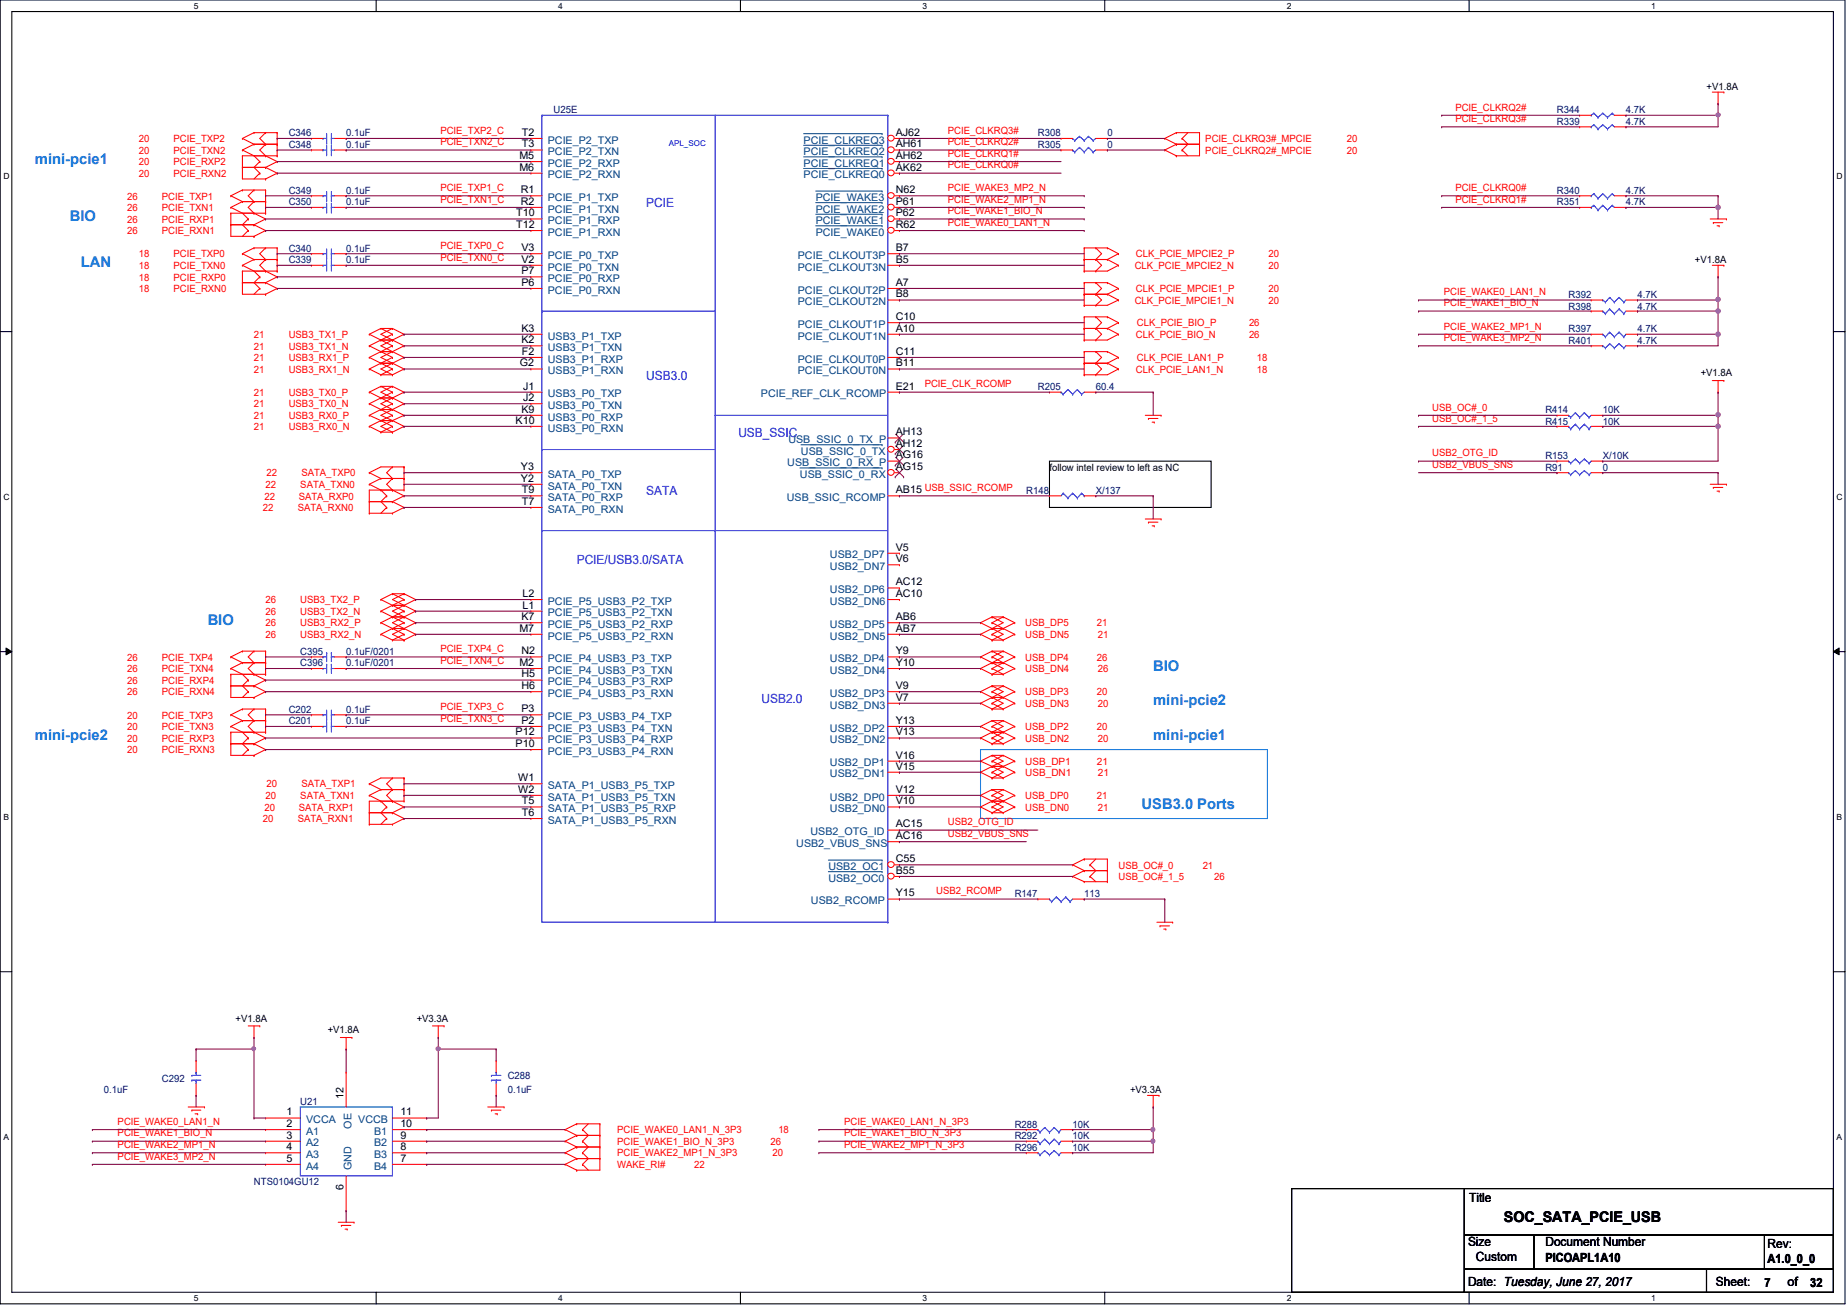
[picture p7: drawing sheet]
<svg xmlns="http://www.w3.org/2000/svg" width="297mm" height="210mm" viewBox="0 0 297 210" stroke-linecap="round" stroke-linejoin="round" font-family="sans-serif">
<defs><g id="words">
<g font-size="2.4" fill="#0080ff">
<text x="5.6" y="26.3">mini-pcie1</text>
<text x="11.2" y="35.6">BIO</text>
<text x="13" y="43">LAN</text>
<text x="33.4" y="100.5">BIO</text>
<text x="185.5" y="107.9">BIO</text>
<text x="185.5" y="113.5">mini-pcie2</text>
<text x="5.6" y="119">mini-pcie2</text>
<text x="185.5" y="119">mini-pcie1</text>
<text x="183.6" y="130.1">USB3.0 Ports</text>
</g>
<text font-size="2.4" x="241.8" y="196.5">SOC_SATA_PCIE_USB</text>
<g font-size="2" fill="#00f">
<text x="103.9" y="33.3">PCIE</text>
<text x="103.9" y="61.1">USB3.0</text>
<text x="118.7" y="70.4">USB_SSIC</text>
<text x="103.9" y="79.7">SATA</text>
<text x="92.7" y="90.8">PCIE/USB3.0/SATA</text>
<text x="122.5" y="113">USB2.0</text>
</g>
<g font-size="2">
<text x="236.3" y="193.3">Title</text>
<text x="236.1" y="200.4">Size</text>
<text x="237.4" y="202.8">Custom</text>
<text x="248.5" y="200.4">Document Number</text>
<text x="248.5" y="202.9">PICOAPL1A10</text>
<text x="284.3" y="200.7">Rev:</text>
<text x="284.3" y="203.1">A1.0_0_0</text>
<text x="236.1" y="206.8">Date: Tuesday, June 27, 2017</text>
<text x="276" y="206.8">Sheet:</text>
<text x="283.8" y="207">7</text>
<text x="287.5" y="206.8">of</text>
<text x="291.1" y="207">32</text>
</g>
<g font-size="1.7">
<text x="83.9" y="23.7">T3</text>
<text x="83.9" y="21.8">T2</text>
<text x="144.1" y="23.7">AH61</text>
<text x="144.1" y="21.8">AJ62</text>
<text x="83.5" y="27.4">M6</text>
<text x="83.5" y="25.6">M5</text>
<text x="144.1" y="27.4">AK62</text>
<text x="144.1" y="25.6">AH62</text>
<text x="83" y="34.8">T10</text>
<text x="83.8" y="32.9">R2</text>
<text x="83.8" y="31.1">R1</text>
<text x="144.1" y="34.8">P62</text>
<text x="144.1" y="32.9">P61</text>
<text x="144.1" y="31.1">N62</text>
<text x="83" y="36.7">T12</text>
<text x="83.9" y="40.4">V3</text>
<text x="144.1" y="36.7">R62</text>
<text x="144.1" y="40.4">B7</text>
<text x="83.9" y="46">P6</text>
<text x="83.9" y="44.1">P7</text>
<text x="83.9" y="42.2">V2</text>
<text x="144.1" y="47.8">B8</text>
<text x="144.1" y="46">A7</text>
<text x="144.1" y="42.2">B5</text>
<text x="83.9" y="53.3">K3</text>
<text x="144.1" y="53.3">A10</text>
<text x="144.1" y="51.5">C10</text>
<text x="83.6" y="58.9">G2</text>
<text x="83.9" y="55.2">K2</text>
<text x="83.9" y="57.1">F2</text>
<text x="144.1" y="58.9">B11</text>
<text x="144.1" y="57.1">C11</text>
<text x="84.1" y="62.7">J1</text>
<text x="84.1" y="64.5">J2</text>
<text x="144.1" y="62.7">E21</text>
<text x="82.9" y="68.2">K10</text>
<text x="83.9" y="66.4">K9</text>
<text x="144.1" y="70">AH13</text>
<text x="144.1" y="71.9">AH12</text>
<text x="83.8" y="75.6">Y3</text>
<text x="83.8" y="77.5">Y2</text>
<text x="144.1" y="73.7">AG16</text>
<text x="144.1" y="75.6">AG15</text>
<text x="83.9" y="79.3">T9</text>
<text x="83.9" y="81.2">T7</text>
<text x="144.1" y="79.3">AB15 USB_SSIC_RCOMP</text>
<text x="144.1" y="88.6">V5</text>
<text x="144.1" y="90.4">V6</text>
<text x="144.1" y="94.1">AC12</text>
<text x="83.5" y="101.6">M7</text>
<text x="83.9" y="99.7">K7</text>
<text x="84" y="96">L2</text>
<text x="84" y="97.9">L1</text>
<text x="144.1" y="96">AC10</text>
<text x="144.1" y="99.7">AB6</text>
<text x="144.1" y="101.6">AB7</text>
<text x="83.5" y="107.1">M2</text>
<text x="83.9" y="105.2">N2</text>
<text x="144.1" y="105.2">Y9</text>
<text x="144.1" y="107.1">Y10</text>
<text x="83.9" y="109">H5</text>
<text x="83.9" y="110.8">H6</text>
<text x="144.1" y="110.8">V9</text>
<text x="144.1" y="112.7">V7</text>
<text x="82.9" y="118.3">P12</text>
<text x="83.9" y="114.6">P3</text>
<text x="83.9" y="116.4">P2</text>
<text x="144.1" y="116.4">Y13</text>
<text x="144.1" y="118.3">V13</text>
<text x="82.9" y="120.1">P10</text>
<text x="83.4" y="125.6">W1</text>
<text x="144.1" y="122">V16</text>
<text x="144.1" y="123.8">V15</text>
<text x="83.4" y="127.5">W2</text>
<text x="83.9" y="129.4">T5</text>
<text x="83.9" y="131.2">T6</text>
<text x="144.1" y="127.5">V12</text>
<text x="144.1" y="129.4">V10</text>
<text x="144.1" y="133.1">AC15</text>
<text x="144.1" y="135">AC16</text>
<text x="144.1" y="138.7">C55</text>
<text x="144.1" y="140.5">B55</text>
<text x="144.1" y="144.2">Y15</text>
<text x="46.1" y="179.4">1</text>
<text x="55.2" y="176.8" transform="rotate(-90 55.2 176.8)">12</text>
<text x="64.4" y="179.4">11</text>
<text x="46.1" y="181.3">2</text>
<text x="46.1" y="183.1">3</text>
<text x="46.1" y="185">4</text>
<text x="64.4" y="185">8</text>
<text x="64.4" y="183.1">9</text>
<text x="64.4" y="181.3">10</text>
<text x="46.1" y="186.9">5</text>
<text x="55.2" y="191.3" transform="rotate(-90 55.2 191.3)">6</text>
<text x="64.4" y="186.9">7</text>
</g>
<g font-size="1.7" fill="#004080">
<text x="88.1" y="23.1">PCIE_P2_TXP</text>
<text x="129.2" y="23.1">PCIE_CLKREQ3</text>
<text x="88.1" y="28.7">PCIE_P2_RXN</text>
<text x="88.1" y="26.8">PCIE_P2_RXP</text>
<text x="88.1" y="25">PCIE_P2_TXN</text>
<text x="129.2" y="28.7">PCIE_CLKREQ0</text>
<text x="129.2" y="26.8">PCIE_CLKREQ1</text>
<text x="129.2" y="25">PCIE_CLKREQ2</text>
<text x="88.1" y="34.2">PCIE_P1_TXN</text>
<text x="88.1" y="32.3">PCIE_P1_TXP</text>
<text x="131.2" y="34.2">PCIE_WAKE2</text>
<text x="131.2" y="32.3">PCIE_WAKE3</text>
<text x="88.1" y="41.7">PCIE_P0_TXP</text>
<text x="88.1" y="37.9">PCIE_P1_RXN</text>
<text x="88.1" y="36.1">PCIE_P1_RXP</text>
<text x="128.3" y="41.7">PCIE_CLKOUT3P</text>
<text x="131.2" y="37.9">PCIE_WAKE0</text>
<text x="131.2" y="36.1">PCIE_WAKE1</text>
<text x="88.1" y="47.2">PCIE_P0_RXN</text>
<text x="88.1" y="45.4">PCIE_P0_RXP</text>
<text x="88.1" y="43.5">PCIE_P0_TXN</text>
<text x="128.3" y="47.2">PCIE_CLKOUT2P</text>
<text x="128.3" y="43.5">PCIE_CLKOUT3N</text>
<text x="128.3" y="52.7">PCIE_CLKOUT1P</text>
<text x="128.3" y="49.1">PCIE_CLKOUT2N</text>
<text x="88.1" y="54.6">USB3_P1_TXP</text>
<text x="88.1" y="56.5">USB3_P1_TXN</text>
<text x="88.1" y="58.3">USB3_P1_RXP</text>
<text x="128.3" y="58.3">PCIE_CLKOUT0P</text>
<text x="128.3" y="54.6">PCIE_CLKOUT1N</text>
<text x="88.1" y="60.2">USB3_P1_RXN</text>
<text x="88.1" y="63.9">USB3_P0_TXP</text>
<text x="88.1" y="65.8">USB3_P0_TXN</text>
<text x="122.4" y="63.9">PCIE_REF_CLK_RCOMP</text>
<text x="128.3" y="60.2">PCIE_CLKOUT0N</text>
<text x="88.1" y="67.6">USB3_P0_RXP</text>
<text x="88.1" y="69.4">USB3_P0_RXN</text>
<text x="126.8" y="71.3">USB_SSIC_0_TX_P</text>
<text x="88.1" y="76.9">SATA_P0_TXP</text>
<text x="126.6" y="75">USB_SSIC_0_RX_P</text>
<text x="128.6" y="76.9">USB_SSIC_0_RX</text>
<text x="128.8" y="73.2">USB_SSIC_0_TX</text>
<text x="88.1" y="78.7">SATA_P0_TXN</text>
<text x="88.1" y="80.6">SATA_P0_RXP</text>
<text x="88.1" y="82.5">SATA_P0_RXN</text>
<text x="126.5" y="80.6">USB_SSIC_RCOMP</text>
<text x="133.5" y="89.8">USB2_DP7</text>
<text x="133.5" y="91.7">USB2_DN7</text>
<text x="133.5" y="95.4">USB2_DP6</text>
<text x="88.1" y="97.3">PCIE_P5_USB3_P2_TXP</text>
<text x="88.1" y="99.1">PCIE_P5_USB3_P2_TXN</text>
<text x="88.1" y="101">PCIE_P5_USB3_P2_RXP</text>
<text x="133.5" y="97.3">USB2_DN6</text>
<text x="133.5" y="101">USB2_DP5</text>
<text x="88.1" y="102.9">PCIE_P5_USB3_P2_RXN</text>
<text x="88.1" y="106.5">PCIE_P4_USB3_P3_TXP</text>
<text x="133.5" y="102.9">USB2_DN5</text>
<text x="133.5" y="106.5">USB2_DP4</text>
<text x="88.1" y="108.4">PCIE_P4_USB3_P3_TXN</text>
<text x="88.1" y="110.2">PCIE_P4_USB3_P3_RXP</text>
<text x="88.1" y="112.1">PCIE_P4_USB3_P3_RXN</text>
<text x="133.5" y="108.4">USB2_DN4</text>
<text x="133.5" y="112.1">USB2_DP3</text>
<text x="133.5" y="114">USB2_DN3</text>
<text x="88.1" y="115.8">PCIE_P3_USB3_P4_TXP</text>
<text x="88.1" y="117.7">PCIE_P3_USB3_P4_TXN</text>
<text x="88.1" y="119.5">PCIE_P3_USB3_P4_RXP</text>
<text x="133.5" y="117.7">USB2_DP2</text>
<text x="133.5" y="119.5">USB2_DN2</text>
<text x="88.1" y="121.4">PCIE_P3_USB3_P4_RXN</text>
<text x="133.5" y="123.3">USB2_DP1</text>
<text x="133.5" y="125.1">USB2_DN1</text>
<text x="88.1" y="126.9">SATA_P1_USB3_P5_TXP</text>
<text x="88.1" y="128.8">SATA_P1_USB3_P5_TXN</text>
<text x="88.1" y="130.6">SATA_P1_USB3_P5_RXP</text>
<text x="133.5" y="128.8">USB2_DP0</text>
<text x="133.5" y="130.6">USB2_DN0</text>
<text x="88.1" y="132.5">SATA_P1_USB3_P5_RXN</text>
<text x="128.1" y="136.2">USB2_VBUS_SNS</text>
<text x="130.3" y="134.4">USB2_OTG_ID</text>
<text x="133.2" y="140">USB2_OC1</text>
<text x="133.2" y="141.8">USB2_OC0</text>
<text x="130.4" y="145.5">USB2_RCOMP</text>
<text x="49.2" y="182.5">A1</text>
<text x="49.2" y="180.7">VCCA</text>
<text x="49.2" y="184.4">A2</text>
<text x="56.5" y="181.5" transform="rotate(-90 56.5 181.5)">OE</text>
<text x="57.6" y="180.7">VCCB</text>
<text x="60.2" y="184.4">B2</text>
<text x="60.2" y="182.5">B1</text>
<text x="49.2" y="186.3">A3</text>
<text x="49.2" y="188.1">A4</text>
<text x="56.5" y="188.2" transform="rotate(-90 56.5 188.2)">GND</text>
<text x="60.2" y="188.1">B4</text>
<text x="60.2" y="186.3">B3</text>
</g>
<g font-size="1.6" fill="#f00">
<text x="234.1" y="17.8">PCIE_CLKRQ2#</text>
<text x="22.3" y="22.9">20</text>
<text x="27.9" y="22.9">PCIE_TXP2</text>
<text x="70.8" y="21.5">PCIE_TXP2_C</text>
<text x="70.8" y="23.4">PCIE_TXN2_C</text>
<text x="152.4" y="21.5">PCIE_CLKRQ3#</text>
<text x="152.4" y="23.4">PCIE_CLKRQ2#</text>
<text x="193.8" y="22.9">PCIE_CLKRQ3#_MPCIE</text>
<text x="216.6" y="22.9">20</text>
<text x="234.1" y="19.6">PCIE_CLKRQ3#</text>
<text x="22.3" y="28.4">20</text>
<text x="22.3" y="26.6">20</text>
<text x="22.3" y="24.7">20</text>
<text x="27.9" y="28.4">PCIE_RXN2</text>
<text x="27.9" y="26.6">PCIE_RXP2</text>
<text x="27.9" y="24.7">PCIE_TXN2</text>
<text x="152.4" y="27.1">PCIE_CLKRQ0#</text>
<text x="152.4" y="25.2">PCIE_CLKRQ1#</text>
<text x="193.8" y="24.7">PCIE_CLKRQ2#_MPCIE</text>
<text x="216.6" y="24.7">20</text>
<text x="20.4" y="35.8">26</text>
<text x="20.4" y="34">26</text>
<text x="20.4" y="32.1">26</text>
<text x="26" y="35.8">PCIE_RXP1</text>
<text x="26" y="34">PCIE_TXN1</text>
<text x="26" y="32.1">PCIE_TXP1</text>
<text x="70.8" y="30.7">PCIE_TXP1_C</text>
<text x="70.8" y="32.6">PCIE_TXN1_C</text>
<text x="152.4" y="34.5">PCIE_WAKE1_BIO_N</text>
<text x="152.4" y="32.6">PCIE_WAKE2_MP1_N</text>
<text x="152.4" y="30.7">PCIE_WAKE3_MP2_N</text>
<text x="234.1" y="30.7">PCIE_CLKRQ0#</text>
<text x="234.1" y="32.6">PCIE_CLKRQ1#</text>
<text x="20.4" y="37.7">26</text>
<text x="22.3" y="41.4">18</text>
<text x="26" y="37.7">PCIE_RXN1</text>
<text x="27.9" y="41.4">PCIE_TXP0</text>
<text x="70.8" y="41.9">PCIE_TXN0_C</text>
<text x="70.8" y="40">PCIE_TXP0_C</text>
<text x="152.4" y="36.3">PCIE_WAKE0_LAN1_N</text>
<text x="182.7" y="41.4">CLK_PCIE_MPCIE2_P</text>
<text x="204" y="41.4">20</text>
<text x="22.3" y="47">18</text>
<text x="22.3" y="45.1">18</text>
<text x="22.3" y="43.3">18</text>
<text x="27.9" y="47">PCIE_RXN0</text>
<text x="27.9" y="45.1">PCIE_RXP0</text>
<text x="27.9" y="43.3">PCIE_TXN0</text>
<text x="182.5" y="43.3">CLK_PCIE_MPCIE2_N</text>
<text x="182.7" y="47">CLK_PCIE_MPCIE1_P</text>
<text x="204" y="43.3">20</text>
<text x="204" y="47">20</text>
<text x="232.2" y="47.5">PCIE_WAKE0_LAN1_N</text>
<text x="182.5" y="48.9">CLK_PCIE_MPCIE1_N</text>
<text x="182.8" y="52.5">CLK_PCIE_BIO_P</text>
<text x="200.9" y="52.5">26</text>
<text x="204" y="48.9">20</text>
<text x="232.2" y="49.3">PCIE_WAKE1_BIO_N</text>
<text x="232.2" y="53">PCIE_WAKE2_MP1_N</text>
<text x="40.8" y="59.9">21</text>
<text x="40.8" y="56.2">21</text>
<text x="40.8" y="58.1">21</text>
<text x="40.8" y="54.4">21</text>
<text x="46.4" y="59.9">USB3_RX1_N</text>
<text x="46.4" y="56.2">USB3_TX1_N</text>
<text x="46.4" y="58.1">USB3_RX1_P</text>
<text x="46.4" y="54.4">USB3_TX1_P</text>
<text x="182.7" y="54.4">CLK_PCIE_BIO_N</text>
<text x="182.7" y="59.9">CLK_PCIE_LAN1_N</text>
<text x="182.8" y="58.1">CLK_PCIE_LAN1_P</text>
<text x="200.9" y="54.4">26</text>
<text x="202.1" y="59.9">18</text>
<text x="202.1" y="58.1">18</text>
<text x="232.2" y="54.9">PCIE_WAKE3_MP2_N</text>
<text x="40.8" y="65.5">21</text>
<text x="40.8" y="63.7">21</text>
<text x="46.4" y="65.5">USB3_TX0_N</text>
<text x="46.4" y="63.7">USB3_TX0_P</text>
<text x="148.7" y="62.3">PCIE_CLK_RCOMP</text>
<text x="40.8" y="69.2">21</text>
<text x="40.8" y="67.4">21</text>
<text x="46.4" y="69.2">USB3_RX0_N</text>
<text x="46.4" y="67.4">USB3_RX0_P</text>
<text x="230.3" y="67.8">USB_OC#_1_5</text>
<text x="230.3" y="66">USB_OC#_0</text>
<text x="42.9" y="76.6">22</text>
<text x="48.5" y="76.6">SATA_TXP0</text>
<text x="230.3" y="75.3">USB2_VBUS_SNS</text>
<text x="230.3" y="73.4">USB2_OTG_ID</text>
<text x="42.3" y="82.2">22</text>
<text x="42.5" y="80.3">22</text>
<text x="42.7" y="78.5">22</text>
<text x="47.9" y="82.2">SATA_RXN0</text>
<text x="48" y="80.3">SATA_RXP0</text>
<text x="48.3" y="78.5">SATA_TXN0</text>
<text x="42.7" y="98.9">26</text>
<text x="42.7" y="100.8">26</text>
<text x="42.7" y="97">26</text>
<text x="48.3" y="98.9">USB3_TX2_N</text>
<text x="48.3" y="100.8">USB3_RX2_P</text>
<text x="48.3" y="97">USB3_TX2_P</text>
<text x="164.9" y="100.8">USB_DP5</text>
<text x="176.4" y="100.8">21</text>
<text x="20.4" y="106.3">26</text>
<text x="26" y="106.3">PCIE_TXP4</text>
<text x="42.7" y="102.6">26</text>
<text x="48.3" y="102.6">USB3_RX2_N</text>
<text x="70.8" y="104.9">PCIE_TXP4_C</text>
<text x="70.8" y="106.8">PCIE_TXN4_C</text>
<text x="164.9" y="106.3">USB_DP4</text>
<text x="164.9" y="102.6">USB_DN5</text>
<text x="176.4" y="106.3">26</text>
<text x="176.6" y="102.6">21</text>
<text x="20.4" y="111.8">26</text>
<text x="20.4" y="110">26</text>
<text x="20.4" y="108.1">26</text>
<text x="26" y="111.8">PCIE_RXN4</text>
<text x="26" y="110">PCIE_RXP4</text>
<text x="26" y="108.1">PCIE_TXN4</text>
<text x="164.9" y="113.7">USB_DN3</text>
<text x="164.9" y="111.8">USB_DP3</text>
<text x="164.9" y="108.1">USB_DN4</text>
<text x="176.4" y="111.8">20</text>
<text x="176.6" y="113.7">20</text>
<text x="176.6" y="108.1">26</text>
<text x="20.4" y="119.3">20</text>
<text x="20.4" y="117.4">20</text>
<text x="20.4" y="115.6">20</text>
<text x="26" y="119.3">PCIE_RXP3</text>
<text x="26" y="117.4">PCIE_TXN3</text>
<text x="26" y="115.6">PCIE_TXP3</text>
<text x="70.8" y="114.2">PCIE_TXP3_C</text>
<text x="70.8" y="116.1">PCIE_TXN3_C</text>
<text x="164.9" y="119.3">USB_DN2</text>
<text x="164.9" y="117.4">USB_DP2</text>
<text x="176.4" y="117.4">20</text>
<text x="176.6" y="119.3">20</text>
<text x="20.4" y="121.2">20</text>
<text x="26" y="121.2">PCIE_RXN3</text>
<text x="164.9" y="124.8">USB_DN1</text>
<text x="164.9" y="123">USB_DP1</text>
<text x="176.4" y="123">21</text>
<text x="176.6" y="124.8">21</text>
<text x="42.5" y="130.4">20</text>
<text x="42.7" y="128.5">20</text>
<text x="42.9" y="126.7">20</text>
<text x="48" y="130.4">SATA_RXP1</text>
<text x="48.3" y="128.5">SATA_TXN1</text>
<text x="48.5" y="126.7">SATA_TXP1</text>
<text x="164.9" y="130.4">USB_DN0</text>
<text x="164.9" y="128.5">USB_DP0</text>
<text x="176.4" y="128.5">21</text>
<text x="176.6" y="130.4">21</text>
<text x="42.3" y="132.2">20</text>
<text x="47.9" y="132.2">SATA_RXN1</text>
<text x="152.4" y="134.6">USB2_VBUS_SNS</text>
<text x="152.4" y="132.8">USB2_OTG_ID</text>
<text x="150.6" y="143.8">USB2_RCOMP</text>
<text x="179.9" y="139.7">USB_OC#_0</text>
<text x="179.9" y="141.6">USB_OC#_1_5</text>
<text x="193.4" y="139.7">21</text>
<text x="195.3" y="141.6">26</text>
<text x="18.9" y="182.8">PCIE_WAKE1_BIO_N</text>
<text x="18.9" y="180.9">PCIE_WAKE0_LAN1_N</text>
<text x="18.9" y="184.7">PCIE_WAKE2_MP1_N</text>
<text x="99.3" y="184.2">PCIE_WAKE1_BIO_N_3P3</text>
<text x="99.3" y="182.3">PCIE_WAKE0_LAN1_N_3P3</text>
<text x="123.9" y="184.2">26</text>
<text x="125.2" y="182.3">18</text>
<text x="135.8" y="182.8">PCIE_WAKE1_BIO_N_3P3</text>
<text x="135.8" y="180.9">PCIE_WAKE0_LAN1_N_3P3</text>
<text x="135.8" y="184.7">PCIE_WAKE2_MP1_N_3P3</text>
<text x="18.9" y="186.5">PCIE_WAKE3_MP2_N</text>
<text x="99.3" y="187.9">WAKE_RI#</text>
<text x="99.3" y="186">PCIE_WAKE2_MP1_N_3P3</text>
<text x="111.6" y="187.9">22</text>
<text x="124.2" y="186">20</text>
</g>
<g font-size="1.6">
<text x="274.4" y="14.5">+V1.8A</text>
<text x="272.6" y="42.3">+V1.8A</text>
<text x="273.5" y="60.5">+V1.8A</text>
<text x="168.8" y="75.7">follow intel review to left as NC</text>
<text x="37.9" y="164.3">+V1.8A</text>
<text x="52.7" y="166.2">+V1.8A</text>
<text x="67" y="164.3">+V3.3A</text>
<text x="181.7" y="175.9">+V3.3A</text>
</g>
<g font-size="1.6" fill="#000080">
<text x="46.4" y="21.9">C346</text>
<text x="46.4" y="23.8">C348</text>
<text x="55.7" y="21.9">0.1uF</text>
<text x="55.7" y="23.8">0.1uF</text>
<text x="89" y="18.2">U25E</text>
<text x="166.9" y="21.9">R308</text>
<text x="166.9" y="23.8">R305</text>
<text x="178.1" y="21.9">0</text>
<text x="178.1" y="23.8">0</text>
<text x="250.4" y="18.2">R344</text>
<text x="250.4" y="20.1">R339</text>
<text x="261.5" y="18.2">4.7K</text>
<text x="261.5" y="20.1">4.7K</text>
<text x="46.4" y="33">C350</text>
<text x="46.4" y="31.2">C349</text>
<text x="55.7" y="33">0.1uF</text>
<text x="55.7" y="31.2">0.1uF</text>
<text x="250.4" y="33">R351</text>
<text x="250.4" y="31.2">R340</text>
<text x="261.5" y="33">4.7K</text>
<text x="261.5" y="31.2">4.7K</text>
<text x="46.4" y="40.5">C340</text>
<text x="55.7" y="40.5">0.1uF</text>
<text x="46.4" y="42.3">C339</text>
<text x="55.7" y="42.3">0.1uF</text>
<text x="252.3" y="47.9">R392</text>
<text x="263.4" y="47.9">4.7K</text>
<text x="252.3" y="49.8">R398</text>
<text x="252.3" y="53.4">R397</text>
<text x="263.4" y="49.8">4.7K</text>
<text x="263.4" y="53.4">4.7K</text>
<text x="252.3" y="55.3">R401</text>
<text x="263.4" y="55.3">4.7K</text>
<text x="166.9" y="62.7">R205</text>
<text x="176.2" y="62.7">60.4</text>
<text x="248.5" y="66.5">R414</text>
<text x="248.5" y="68.3">R415</text>
<text x="257.8" y="66.5">10K</text>
<text x="257.8" y="68.3">10K</text>
<text x="248.5" y="75.7">R91</text>
<text x="248.5" y="73.8">R153</text>
<text x="257.8" y="73.8">X/10K</text>
<text x="257.8" y="75.7">0</text>
<text x="165.1" y="79.4">R148</text>
<text x="176.2" y="79.4">X/137</text>
<text x="48.3" y="105.4">C395</text>
<text x="48.3" y="107.2">C396</text>
<text x="55.7" y="105.4">0.1uF/0201</text>
<text x="55.7" y="107.2">0.1uF/0201</text>
<text x="46.4" y="116.5">C201</text>
<text x="46.4" y="114.6">C202</text>
<text x="55.7" y="116.5">0.1uF</text>
<text x="55.7" y="114.6">0.1uF</text>
<text x="163.2" y="144.3">R147</text>
<text x="174.4" y="144.3">113</text>
<text x="26" y="174">C292</text>
<text x="81.7" y="173.6">C288</text>
<text x="16.7" y="175.9">0.1uF</text>
<text x="48.3" y="177.7">U21</text>
<text x="81.7" y="175.9">0.1uF</text>
<text x="163.2" y="181.4">R288</text>
<text x="163.2" y="183.2">R292</text>
<text x="163.2" y="185.1">R296</text>
<text x="172.5" y="181.4">10K</text>
<text x="172.5" y="183.2">10K</text>
<text x="172.5" y="185.1">10K</text>
<text x="40.8" y="190.7">NTS0104GU12</text>
</g>
<g font-size="1.4">
<text x="31.2" y="1.4">5</text>
<text x="89.8" y="1.4">4</text>
<text x="148.4" y="1.4">3</text>
<text x="207" y="1.4">2</text>
<text x="265.6" y="1.4">1</text>
<text x=".5" y="28.9">D</text>
<text x="295.4" y="28.9">D</text>
<text x=".5" y="80.3">C</text>
<text x="295.4" y="80.3">C</text>
<text x=".5" y="131.8">B</text>
<text x="295.4" y="131.8">B</text>
<text x=".5" y="183.3">A</text>
<text x="295.4" y="183.3">A</text>
<text x="31.2" y="209.3">5</text>
<text x="89.8" y="209.3">4</text>
<text x="148.4" y="209.3">3</text>
<text x="207" y="209.3">2</text>
<text x="265.6" y="209.3">1</text>
</g>
<text font-size="1.3" fill="#00f" x="107.6" y="23.5">APL_SOC</text>
</g></defs>
<path d="M0 0h296.7v209.7h-296.7zM1.9 1.9h292.9v206h-292.9z" fill="none" stroke="#000" stroke-width=".17"/>
<g fill="#fff">
<path d="M31.2 .2h.8v1.5h-.8z"/>
<path d="M31.2 208h.8v1.5h-.8z"/>
</g>
<path d="M60.5 0v1.9M60.5 207.9v1.8" fill="none" stroke="#000" stroke-width=".17"/>
<g fill="#fff">
<path d="M89.8 .2h.7v1.5h-.7z"/>
<path d="M89.8 208h.7v1.5h-.7z"/>
</g>
<path d="M119.1 0v1.9M119.1 207.9v1.8" fill="none" stroke="#000" stroke-width=".17"/>
<g fill="#fff">
<path d="M148.4 .2h.7v1.5h-.7z"/>
<path d="M148.4 208h.7v1.5h-.7z"/>
</g>
<path d="M177.7 0v1.9M177.7 207.9v1.8" fill="none" stroke="#000" stroke-width=".17"/>
<g fill="#fff">
<path d="M207 .2h.7v1.5h-.7z"/>
<path d="M207 208h.7v1.5h-.7z"/>
</g>
<path d="M236.3 0v1.9M236.3 207.9v1.8" fill="none" stroke="#000" stroke-width=".17"/>
<g fill="#fff">
<path d="M265.6 .2h.7v1.5h-.7z"/>
<path d="M265.6 208h.7v1.5h-.7z"/>
<path d="M.5 27.6h1.1v1.5h-1.1z"/>
<path d="M295.4 27.6h1v1.5h-1z"/>
<path d="M.5 79.1h1.1v1.5h-1.1z"/>
<path d="M295.4 79.1h1v1.5h-1z"/>
</g>
<path d="M0 53.3h1.9M294.8 53.3h1.9" fill="none" stroke="#000" stroke-width=".17"/>
<g fill="#fff">
<path d="M.5 130.6h1v1.5h-1z"/>
<path d="M295.4 130.6h.9v1.5h-.9z"/>
</g>
<path d="M0 104.8h1.9M294.8 104.8h1.9" fill="none" stroke="#000" stroke-width=".17"/>
<path d="M1 104.2l.9 .6-.9 .5zM294.8 104.8l1-.6v1.1z" fill="#000"/>
<path d="M1 104.2l.9 .6-.9 .5zM294.8 104.8l1-.6v1.1z" fill="none" stroke="#000" stroke-width=".16"/>
<g fill="#fff">
<path d="M.5 182h1v1.6h-1z"/>
<path d="M295.4 182h.9v1.6h-.9z"/>
</g>
<path d="M168.8 74.2h26v7.4h-26zM0 156.3h1.9M294.8 156.3h1.9M207.7 191.2h27.8v16.7h-27.8zM235.5 198.6h11.2v5.5h-11.2zM235.5 191.2h59.3v7.4h-59.3zM246.7 198.6h48.1v5.5h-48.1zM283.8 198.6h11v5.5h-11zM235.5 204.1h38.9v3.8h-38.9zM274.4 204.1h20.4v3.8h-20.4z" fill="none" stroke="#000" stroke-width=".17"/>
<path d="M157.7 120.6h46.1v11.1h-46.1z" fill="none" stroke="#0080ff" stroke-width=".17"/>
<g fill="none" stroke="#f00" stroke-width=".17">
<path d="M254 18.5h.1M254 18.5h1.9M259.6 18.5h1.9M261.5 18.5h.1M275.4 14.8h1.8M276.3 16.7h.1M276.3 14.8v1.9M277.2 14.8h.1M37.1 36.2h.1M37.1 34.3h.1M37.1 33.4h.1M37.1 31.5h.1"/>
<path d="M37.1 34.3v3.7h3.7M37.1 36.2h3.7M37.1 34.3h5.6M37.1 33.4l1.9 .9 .9 .9M37.1 31.5l1.9 .9M39 26.9h.1M39 25.1h.1M39 24.1h.1M39 22.3h.1M39 32.4h.1M39 30.6h.1M39 25.1v3.7h3.7"/>
<path d="M39 26.9h3.7M39 25.1h5.6M39 24.1l1.8 1 1 .9M39 22.3l1.8 .9M39 32.4l-1.9 1M39 32.4h3.7M39 30.6l-1.9 .9M39 30.6h3.7M39.9 37.1h.1M39.9 35.2h.1M39.9 35.2l-.9 1 .9 .9M39.9 37.1l-.9 .9"/>
<path d="M40.8 39.9h.1M40.8 23.2h.1M40.8 21.3h.1M40.8 38h.1M40.8 36.2h.1M40.8 34.3h.1M40.8 32.4h.1M40.8 30.6h.1M40.8 39.9l-1.8 .9M40.8 39.9h3.8M40.8 23.2l-1.8 .9M40.8 23.2h3.8"/>
<path d="M40.8 21.3l-1.8 1M40.8 21.3h3.8M40.8 36.2l1.9 .9M40.8 34.3l1.9 .9M40.8 32.4l-.9 1 .9 .9M40.8 30.6l-.9 .9 .9 .9M41.8 27.9h.1M41.8 26h.1M41.8 26l-1 .9 1 1M41.8 27.9l-1 .9M42.7 39.9h.1M42.7 28.8h.1"/>
<path d="M42.7 26.9h.1M42.7 25.1h.1M42.7 23.2h.1M42.7 21.3h.1M42.7 37.1h.1M42.7 35.2h.1M42.7 34.3h.1M42.7 32.4h.1M42.7 30.6h.1M42.7 39.9l-.9 .9 .9 .9M42.7 26.9l1.9 1M42.7 25.1l1.9 .9"/>
<path d="M42.7 23.2l-.9 .9 .9 1M42.7 21.3l-.9 1 .9 .9M42.7 37.1l-1.9 .9M42.7 35.2l-1.9 1M42.7 30.6v3.7M44.6 39.9h.1M44.6 27.9h.1M44.6 26h.1M44.6 25.1h.1M44.6 23.2h.1M44.6 21.3h.1M44.6 21.3v3.8"/>
<path d="M44.6 39.9v3.7M44.6 27.9l-1.9 .9M44.6 26l-1.9 .9M50.1 22.3h.1M50.1 24.1h.1M50.1 33.4h.1M50.1 31.5h.1M50.1 22.3h1.8M50.1 33.4h1.8M50.1 24.1h1.8M50.1 31.5h1.8M53.8 22.3h1.9"/>
<path d="M53.8 33.4h1.9M53.8 24.1h1.9M53.8 31.5h1.9M55.7 22.3h.1M55.7 24.1h.1M55.7 33.4h.1M55.7 31.5h.1M170.6 22.3h.1M170.6 24.1h.1M170.6 22.3h1.9M170.6 24.1h1.9M174.4 39.9h.1"/>
<path d="M174.4 39.9h3.7M174.4 39.9v3.7M176.2 39.9h.1M176.2 39.9l1 .9-1 .9M176.2 22.3h1.9M176.2 24.1h1.9M178.1 39.9h.1M178.1 22.3h.1M178.1 24.1h.1M178.1 39.9l1.8 .9M187.3 22.3h.1M187.3 24.1h.1"/>
<path d="M187.3 22.3l1.9 .9M187.3 24.1l1.9 1M189.2 23.2h.1M189.2 21.3h.1M189.2 25.1h.1M189.2 23.2h3.7M189.2 21.3h3.7M189.2 21.3l-1.9 1M189.2 23.2l-1.9 .9M190.1 22.3h.1M190.1 24.1h.1M190.1 22.3l.9 .9-.9 .9"/>
<path d="M190.1 24.1l.9 1M191 21.3l-.9 1M192.9 21.3h.1M192.9 23.2h.1M192.9 21.3v3.8h-3.7M254 33.4h.1M254 20.4h.1M254 31.5h.1M254 33.4h1.9M254 20.4h1.9M254 31.5h1.9M259.6 33.4h1.9"/>
<path d="M259.6 20.4h1.9M259.6 31.5h1.9M261.5 33.4h.1M261.5 20.4h.1M261.5 31.5h.1M275 35.2h2.7M275.5 35.8h.1M275.5 35.8h1.6M276.1 36.3h.4M276.5 36.3h.1M277.7 35.2h.1M39 45.5h.1"/>
<path d="M39 43.6h.1M39 40.8h.1M39 42.7h.1M39 43.6v3.7h3.7M39 45.5h3.7M39 43.6h5.6M39 42.7l1.8 .9 1 .9M39 40.8l1.8 .9M40.8 41.7h.1M40.8 41.7h3.8M40.8 41.7l-1.8 1M41.8 46.4h.1"/>
<path d="M41.8 44.5h.1M41.8 44.5l-1 1 1 .9M41.8 46.4l-1 .9M42.7 47.3h.1M42.7 45.5h.1M42.7 43.6h.1M42.7 41.7h.1M42.7 45.5l1.9 .9M42.7 43.6l1.9 .9M42.7 41.7l-.9 1 .9 .9M44.6 46.4h.1M44.6 44.5h.1"/>
<path d="M44.6 41.7h.1M44.6 43.6h.1M44.6 46.4l-1.9 .9M44.6 44.5l-1.9 1M59.4 59.4h.1M59.4 55.6h.1M59.4 57.5h.1M59.4 53.8h.1M59.4 59.4l1.9 .9M59.4 57.5l3.7 1.9M59.4 55.6l3.7 1.9M59.4 53.8l3.7 1.8"/>
<path d="M61.3 58.4h.1M61.3 54.7h.1M61.3 56.6h.1M61.3 52.8h.1M61.3 58.4h1.8M61.3 54.7h1.8M61.3 54.7l-1.9 .9M61.3 56.6h1.8M61.3 52.8h1.8M61.3 52.8l-1.9 1M61.3 52.8l1.8 1M63.1 58.4h.1"/>
<path d="M63.1 59.4h.1M63.1 56.6h.1M63.1 54.7h.1M63.1 55.6h.1M63.1 57.5h.1M63.1 52.8h.1M63.1 53.8h.1M63.1 57.5l-3.7 1.9M63.1 59.4l-1.8 .9M63.1 52.8l-1.8 1 3.7 1.8M63.1 55.6l-3.7 1.9M63.1 52.8l1.9 1"/>
<path d="M63.1 53.8l-1.8 .9M65 59.4h.1M65 55.6h.1M65 57.5h.1M65 53.8h.1M65 59.4l-1.9 .9M65 55.6l-3.7 1.9 3.7 1.9M65 57.5l-3.7 1.9 1.8 .9M65 53.8l-3.7 1.8 3.7 1.9M174.4 49.1h.1M174.4 47.3h.1M174.4 45.5h.1"/>
<path d="M174.4 43.6h.1M174.4 41.7h.1M174.4 54.7h.1M174.4 52.8h.1M174.4 51h.1M174.4 58.4h.1M174.4 56.6h.1M174.4 58.4h3.7M174.4 56.6h3.7M174.4 52.8h3.7M174.4 47.3h3.7M174.4 45.5h3.7"/>
<path d="M174.4 41.7h3.7M174.4 45.5v3.6M174.4 51v3.7M174.4 56.6v3.7M174.4 51h3.7M176.2 49.1h.1M176.2 47.3h.1M176.2 45.5h.1M176.2 43.6h.1M176.2 41.7h.1M176.2 54.7h.1M176.2 52.8h.1"/>
<path d="M176.2 51h.1M176.2 58.4h.1M176.2 56.6h.1M176.2 47.3l1 1-1 .8M176.2 45.5l1 .9-1 .9M176.2 41.7l1 1-1 .9M176.2 52.8l1 1-1 .9M176.2 51l1 .9-1 .9M176.2 58.4l1 1-1 .9M176.2 56.6l1 .9-1 .9M178.1 47.3h.1M178.1 45.5h.1"/>
<path d="M178.1 41.7h.1M178.1 52.8h.1M178.1 51h.1M178.1 58.4h.1M178.1 56.6h.1M178.1 47.3l1.8 1M178.1 45.5l1.8 .9M178.1 41.7l1.8 1M178.1 52.8l1.8 1M178.1 51l1.8 .9M178.1 58.4l1.8 1M178.1 56.6l1.8 .9"/>
<path d="M179.9 48.3h.1M179.9 46.4h.1M179.9 42.7h.1M179.9 53.8h.1M179.9 51.9h.1M179.9 59.4h.1M179.9 57.5h.1M179.9 40.8h.1M179.9 59.4l-1.8 .9h-3.7M179.9 53.8l-1.8 .9h-3.7M179.9 42.7l-1.8 .9h-3.7M179.9 48.3l-1.8 .8h-3.7"/>
<path d="M179.9 46.4l-1.8 .9M179.9 51.9l-1.8 .9M179.9 57.5l-1.8 .9M179.9 40.8l-1.8 .9M255.9 50h.1M255.9 48.3h.1M255.9 53.8h.1M255.9 50h1.9M255.9 48.3h1.9M255.9 53.8h1.9M261.5 50h1.9M261.5 48.3h1.9"/>
<path d="M261.5 53.8h1.9M263.4 50h.1M263.4 48.3h.1M263.4 53.8h.1M275.4 42.7h1.8M276.3 44.5h.1M276.3 42.7v1.8M277.2 42.7h.1M59.4 68.6h.1M59.4 64.9h.1M59.4 66.8h.1M59.4 63.1h.1"/>
<path d="M59.4 76h.1M59.4 77.9h.1M59.4 68.6l1.9 .9M59.4 64.9l3.7 1.9M59.4 63.1l3.7 1.8M59.4 66.8l1.9 .8M59.4 76l1.9 1M59.4 77.9l1.9 .9M61.3 67.6h.1M61.3 69.5h.1M61.3 64h.1M61.3 65.9h.1"/>
<path d="M61.3 62.1h.1M61.3 60.3h.1M61.3 77h.1M61.3 78.8h.1M61.3 67.6h1.8M61.3 67.6l-1.9 1M61.3 69.5h1.8M61.3 67.6l1.8 1M61.3 64h1.8M61.3 64l-1.9 .9M61.3 65.9h1.8M61.3 62.1h1.8"/>
<path d="M61.3 62.1l-1.9 1M61.3 62.1l1.8 1M61.3 60.3h1.8M61.3 78.8l.9 1M61.3 77h3.7M61.3 77l-1.9 .9M62.2 79.8h.1M62.2 79.8l-.9 .9 .9 .9M63.1 69.5h.1M63.1 67.6h.1M63.1 68.6h.1M63.1 65.9h.1"/>
<path d="M63.1 64h.1M63.1 64.9h.1M63.1 66.8h.1M63.1 62.1h.1M63.1 63.1h.1M63.1 60.3h.1M63.1 78.8h.1M63.1 75.1h.1M63.1 77h.1M63.1 67.6l-1.8 1 1.8 .9M63.1 67.6l1.9 1M63.1 68.6l-1.8 .9"/>
<path d="M63.1 62.1l-1.8 1 3.7 1.8M63.1 64.9l-3.7 1.9M63.1 66.8l-1.8 .8M63.1 62.1l1.9 1M63.1 63.1l-1.8 .9M63.1 78.8l1.9 1M63.1 75.1l-.9 .9 .9 1M63.1 77l-.9 .9 .9 .9M65 68.6h.1M65 64.9h.1M65 66.8h.1M65 63.1h.1"/>
<path d="M65 79.8h.1M65 75.1h.1M65 77h.1M65 78.8h.1M65 68.6l-1.9 .9M65 64.9l-3.7 1.9 1.8 .8M65 63.1l-3.7 1.8 3.7 1.9M65 66.8l-1.9 .8M65 78.8h-5.6v3.7M65 79.8l-1.9 .9M65 75.1h-3.7l-1.9 .9M65 75.1v3.7"/>
<path d="M168.8 63.1h.1M168.8 79.8h.1M168.8 63.1h1.8M168.8 79.8h1.8M174.4 60.3h.1M174.4 63.1h1.8M174.4 79.8h1.8M176.2 60.3h.1M176.2 63.1h.1M176.2 79.8h.1M184.2 66.8h2.5M184.7 67.3h.1"/>
<path d="M184.7 67.3h1.5M185.3 67.9h.3M185.6 67.9h.1M186.7 66.8h.1M250.4 66.8h.1M250.4 68.6h.1M250.4 66.8h1.9M250.4 68.6h1.9M255.9 66.8h1.9M255.9 68.6h1.9M257.8 66.8h.1M257.8 68.6h.1"/>
<path d="M275 77.9h2.7M275.4 61.2h1.8M275.5 78.4h.1M275.5 78.4h1.6M276.1 79h.4M276.3 63.1h.1M276.3 61.2v1.9M276.5 79h.1M277.2 61.2h.1M277.7 77.9h.1M59.4 80.7h.1M59.4 82.5h.1"/>
<path d="M59.4 80.7h3.7M59.4 82.5h3.7M61.3 98.3h.1M61.3 96.4h.1M61.3 98.3l3.7 1.9M61.3 96.4l3.7 1.9M62.2 81.6h.1M62.2 81.6l-.9 .9M63.1 80.7h.1M63.1 82.5h.1M63.1 97.4h.1M63.1 99.2h.1"/>
<path d="M63.1 95.5h.1M63.1 80.7l1.9 .9M63.1 97.4h1.9M63.1 99.2h1.9M63.1 95.5h1.9M63.1 95.5l-1.8 .9M63.1 95.5l1.9 .9M65 81.6h.1M65 99.2h.1M65 97.4h.1M65 98.3h.1M65 95.5h.1"/>
<path d="M65 96.4h.1M65 81.6l-1.9 .9M65 96.4l-3.7 1.9M65 95.5l-1.9 .9 3.7 1.9M65 97.4l-1.9 .9 3.7 1.9M65 98.3l-3.7 1.9M65 95.5l1.8 .9M66.8 98.3h.1M66.8 96.4h.1M66.8 98.3l-3.7 1.9 3.7 1.8M66.8 96.4l-1.8 1M85.4 96.4h.1"/>
<path d="M85.4 98.3h.1M85.4 96.4h1.8M85.4 98.3h1.8M159.6 99.2h.1M159.6 99.2h1.7M159.6 99.2l-1.9 1M159.6 99.2l1.7 1-1.7 .9M161.3 99.2h.1M161.3 99.2l1.9 1M161.3 99.2l-1.7 1M184.2 83.5h2.5M184.7 84h.1"/>
<path d="M184.7 84h1.5M185.3 84.6h.3M185.6 84.6h.1M186.7 83.5h.1M37.1 119.6h.1M37.1 117.8h.1M37.1 116.8h.1M37.1 115h.1M37.1 110.3h.1M37.1 108.5h.1M37.1 107.5h.1M37.1 105.7h.1"/>
<path d="M37.1 117.8v3.7h3.7M37.1 117.8h5.6M37.1 119.6h3.7M37.1 108.5v3.7h3.7M37.1 110.3h3.7M37.1 108.5h5.6M37.1 116.8l1.9 1 .9 .9M37.1 115l1.9 .9M37.1 107.5l1.9 1 .9 .9M37.1 105.7l1.9 .9M39 115.9h.1M39 114h.1"/>
<path d="M39 106.6h.1M39 104.7h.1M39 115.9h3.7M39 114h3.7M39 106.6h3.7M39 104.7h3.7M39 115.9l-1.9 .9M39 114l-1.9 1M39 106.6l-1.9 .9M39 104.7l-1.9 1M39.9 118.7h.1M39.9 111.3h.1"/>
<path d="M39.9 109.4h.1M39.9 118.7l-.9 .9 .9 1M39.9 109.4l-.9 .9 .9 1M39.9 111.3l-.9 .9M40.8 119.6h.1M40.8 117.8h.1M40.8 115.9h.1M40.8 114h.1M40.8 112.2h.1M40.8 110.3h.1M40.8 108.5h.1M40.8 106.6h.1"/>
<path d="M40.8 104.7h.1M40.8 119.6l1.9 1M40.8 117.8l1.9 .9M40.8 115.9l-.9 .9 .9 1M40.8 114l-.9 1 .9 .9M40.8 110.3l1.9 1M40.8 108.5l1.9 .9M40.8 106.6l-.9 .9 .9 1M40.8 104.7l-.9 1 .9 .9M42.7 118.7h.1M42.7 117.8h.1M42.7 115.9h.1"/>
<path d="M42.7 114h.1M42.7 111.3h.1M42.7 109.4h.1M42.7 108.5h.1M42.7 106.6h.1M42.7 104.7h.1M42.7 104.7v3.8M42.7 114v3.8M42.7 118.7l-1.9 .9M42.7 111.3l-1.9 .9M42.7 109.4l-1.9 .9M50.1 116.8h.1"/>
<path d="M50.1 105.7h.1M50.1 115h.1M50.1 116.8h1.8M50.1 105.7h1.8M50.1 115h1.8M53.8 116.8h1.9M53.8 105.7h1.9M53.8 115h1.9M55.7 116.8h.1M55.7 105.7h.1M55.7 115h.1M61.3 102h.1"/>
<path d="M61.3 100.2h.1M61.3 102l1.8 1M61.3 100.2l3.7 1.8M63.1 101.1h.1M63.1 103h.1M63.1 101.1h1.9M63.1 101.1l-1.8 .9M63.1 103h1.9M65 103h.1M65 101.1h.1M65 102h.1M65 100.2h.1"/>
<path d="M65 102l-1.9 1M65 100.2l-1.9 .9M66.8 102h.1M66.8 100.2h.1M66.8 102l-1.8 1M66.8 100.2l-3.7 1.8 1.9 1M85.4 100.2h.1M85.4 102h.1M85.4 105.7h.1M85.4 107.5h.1M85.4 109.4h.1M85.4 111.3h.1"/>
<path d="M85.4 115h.1M85.4 116.8h.1M85.4 118.7h.1M85.4 116.8h1.8M85.4 105.7h1.8M85.4 115h1.8M85.4 100.2h1.8M85.4 102h1.8M85.4 107.5h1.8M85.4 109.4h1.8M85.4 111.3h1.8M85.4 118.7h1.8"/>
<path d="M157.7 118.7h.1M157.7 116.8h.1M157.7 113.1h.1M157.7 111.3h.1M157.7 107.5h.1M157.7 105.7h.1M157.7 102h.1M157.7 100.2h.1M157.7 118.7l1.9 .9M157.7 116.8l1.9 1M157.7 113.1l1.9 .9M157.7 111.3l1.9 .9"/>
<path d="M157.7 102l1.9 1M157.7 100.2l1.9 .9M157.7 107.5l1.9 1M157.7 105.7l1.9 .9M159.6 119.6h.1M159.6 117.8h.1M159.6 118.7h.1M159.6 115.9h.1M159.6 116.8h.1M159.6 114h.1M159.6 112.2h.1M159.6 113.1h.1"/>
<path d="M159.6 110.3h.1M159.6 111.3h.1M159.6 108.5h.1M159.6 106.6h.1M159.6 107.5h.1M159.6 104.7h.1M159.6 105.7h.1M159.6 103h.1M159.6 101.1h.1M159.6 102h.1M159.6 100.2h.1M159.6 117.8h1.7"/>
<path d="M159.6 119.6h1.7M159.6 117.8l-1.9 .9M159.6 117.8l1.7 .9-1.7 .9M159.6 118.7l1.7 .9M159.6 115.9h1.7M159.6 115.9l-1.9 .9M159.6 115.9l1.7 .9-1.7 1M159.6 116.8l1.7 1M159.6 112.2h1.7M159.6 114h1.7M159.6 112.2l-1.9 .9M159.6 112.2l1.7 .9-1.7 .9"/>
<path d="M159.6 113.1l1.7 .9M159.6 110.3h1.7M159.6 110.3l-1.9 1M159.6 110.3l1.7 1-1.7 .9M159.6 111.3l1.7 .9M159.6 106.6h1.7M159.6 108.5h1.7M159.6 106.6l-1.9 .9M159.6 106.6l1.7 .9-1.7 1M159.6 107.5l1.7 1M159.6 104.7h1.7M159.6 104.7l-1.9 1"/>
<path d="M159.6 104.7l1.7 1-1.7 .9M159.6 105.7l1.7 .9M159.6 101.1h1.7M159.6 103h1.7M159.6 101.1l-1.9 .9M159.6 101.1l1.7 .9-1.7 1M159.6 102l1.7 1M159.6 100.2l1.7 .9M161.3 117.8h.1M161.3 119.6h.1M161.3 115.9h.1M161.3 112.2h.1"/>
<path d="M161.3 114h.1M161.3 110.3h.1M161.3 106.6h.1M161.3 108.5h.1M161.3 104.7h.1M161.3 101.1h.1M161.3 103h.1M161.3 117.8l1.9 .9M161.3 117.8l-1.7 .9M161.3 115.9l1.9 .9M161.3 115.9l-1.7 .9M161.3 112.2l1.9 .9"/>
<path d="M161.3 112.2l-1.7 .9M161.3 110.3l1.9 1M161.3 110.3l-1.7 1M161.3 106.6l1.9 .9M161.3 106.6l-1.7 .9M161.3 104.7l1.9 1M161.3 104.7l-1.7 1M161.3 101.1l1.9 .9M161.3 101.1l-1.7 .9M163.2 118.7h.1M163.2 116.8h.1M163.2 113.1h.1"/>
<path d="M163.2 111.3h.1M163.2 107.5h.1M163.2 105.7h.1M163.2 102h.1M163.2 100.2h.1M163.2 118.7l-1.9 .9M163.2 116.8l-1.9 1M163.2 113.1l-1.9 .9M163.2 111.3l-1.9 .9M163.2 107.5l-1.9 1M163.2 105.7l-1.9 .9M163.2 102l-1.9 1"/>
<path d="M163.2 100.2l-1.9 .9M39.9 120.6h.1M39.9 120.6l-.9 .9M40.8 121.5h.1M42.7 120.6h.1M42.7 120.6l-1.9 .9M59.4 130.7h.1M59.4 132.6h.1M59.4 126.1h.1M59.4 127.9h.1M59.4 130.7h3.7M59.4 132.6h3.7"/>
<path d="M59.4 126.1l1.9 .9M59.4 127.9l1.9 1M61.3 127h.1M61.3 128.9h.1M61.3 127h3.7M61.3 128.9l.9 .9M61.3 127l-1.9 .9M62.2 129.8h.1M62.2 131.7h.1M62.2 129.8l-.9 .9 .9 1M62.2 131.7l-.9 .9M63.1 128.9h.1"/>
<path d="M63.1 130.7h.1M63.1 132.6h.1M63.1 125.1h.1M63.1 127h.1M63.1 128.9l1.9 .9M63.1 130.7l1.9 1M63.1 125.1l-.9 1 .9 .9M63.1 127l-.9 .9 .9 1M65 129.8h.1M65 131.7h.1M65 125.1h.1M65 127h.1"/>
<path d="M65 128.9h.1M65 128.9h-5.6v3.7M65 125.1h-3.7l-1.9 1M65 129.8l-1.9 .9M65 131.7l-1.9 .9M65 125.1v3.8M85.4 120.6h.1M85.4 120.6h1.8M157.7 129.8h.1M157.7 127.9h.1M157.7 124.2h.1M157.7 122.4h.1"/>
<path d="M157.7 129.8l1.9 .9M157.7 127.9l1.9 1M157.7 124.2l1.9 .9M157.7 122.4l1.9 .9M159.6 130.7h.1M159.6 128.9h.1M159.6 129.8h.1M159.6 127h.1M159.6 127.9h.1M159.6 125.1h.1M159.6 123.3h.1M159.6 124.2h.1"/>
<path d="M159.6 121.5h.1M159.6 122.4h.1M159.6 128.9h1.7M159.6 130.7h1.7M159.6 128.9l-1.9 .9M159.6 128.9l1.7 .9-1.7 .9M159.6 129.8l1.7 .9M159.6 127h1.7M159.6 127l-1.9 .9M159.6 127l1.7 .9-1.7 1M159.6 127.9l1.7 1M159.6 123.3h1.7"/>
<path d="M159.6 125.1h1.7M159.6 123.3l-1.9 .9M159.6 123.3l1.7 .9-1.7 .9M159.6 124.2l1.7 .9M159.6 121.5h1.7M159.6 121.5l-1.9 .9M159.6 121.5l1.7 .9-1.7 .9M159.6 122.4l1.7 .9M161.3 128.9h.1M161.3 130.7h.1M161.3 127h.1M161.3 123.3h.1"/>
<path d="M161.3 125.1h.1M161.3 121.5h.1M161.3 128.9l1.9 .9M161.3 128.9l-1.7 .9M161.3 127l1.9 .9M161.3 127l-1.7 .9M161.3 123.3l1.9 .9M161.3 123.3l-1.7 .9M161.3 121.5l1.9 .9M161.3 121.5l-1.7 .9M163.2 129.8h.1M163.2 127.9h.1"/>
<path d="M163.2 124.2h.1M163.2 122.4h.1M163.2 129.8l-1.9 .9M163.2 127.9l-1.9 1M163.2 124.2l-1.9 .9M163.2 122.4l-1.9 .9M172.5 139.1h.1M172.5 139.1l1.9 .9M174.4 138.2h.1M174.4 138.2h3.7v3.6M174.4 138.2l-1.9 .9M175.3 139.1h.1"/>
<path d="M175.3 139.1l.9 .9-.9 1M176.2 138.2l-.9 .9M166.9 144.6h.1M166.9 144.6h1.9M172.5 141h.1M172.5 141l1.9 .8M172.5 144.6h1.9M174.4 140h.1M174.4 141.8h.1M174.4 144.6h.1M174.4 140h3.7M174.4 141.8h3.7"/>
<path d="M174.4 140l-1.9 1M175.3 141h.1M175.3 141l.9 .8M178.1 140h.1M178.1 141.8h.1M186.1 148.3h2.5M186.6 148.9h.1M186.6 148.9h1.5M187.2 149.4h.3M187.5 149.4h.1M188.6 148.3h.1M30.3 178.1h2.6"/>
<path d="M30.9 178.6h.1M30.9 178.6h1.4M31.4 179.2h.4M31.5 176.2h.1M31.5 170.6h.1M31.5 170.6v1.9M31.5 174.3v1.9M31.8 179.2h.1M32.9 178.1h.1M39.9 165h1.9M40.8 166.9h.1M40.8 165v1.9"/>
<path d="M41.8 165h.1M42.7 179.8h.1M42.7 179.8h5.6M54.7 166.9h1.9M55.7 168.7h.1M55.7 172.5h.1M55.7 166.9v1.8M55.7 172.5v5.6M56.6 166.9h.1M63.1 179.8h5.5M68.6 179.8h.1M69.6 165h1.8"/>
<path d="M70.5 166.9h.1M70.5 165v1.9M71.4 165h.1M78.4 178.1h2.7M79 178.6h.1M79 178.6h1.6M79.6 179.2h.4M79.8 176.2h.1M79.8 170.6h.1M79.8 170.6v1.9M79.8 174.3v1.9M80 179.2h.1"/>
<path d="M81.1 178.1h.1M184.5 176.2h1.9M185.5 178.1h.1M185.5 176.2v1.9M186.4 176.2h.1M42.7 181.7h.1M42.7 183.6h.1M42.7 185.4h.1M42.7 187.3h.1M42.7 181.7h5.6M42.7 183.6h5.6M42.7 185.4h5.6"/>
<path d="M42.7 187.3h5.6M54.4 196.6h2.5M54.9 197.1h.1M54.9 197.1h1.5M55.5 197.7h.3M55.7 194.7h.1M55.7 189.1v5.6M55.8 197.7h.1M56.9 196.6h.1M63.1 181.7h5.5M63.1 183.6h5.5M63.1 185.4h5.5"/>
<path d="M63.1 187.3h5.5M68.6 187.3h.1M68.6 185.4h.1M68.6 183.6h.1M68.6 181.7h.1M90.9 187.3h.1M90.9 185.4h.1M90.9 183.6h.1M90.9 181.7h.1M90.9 187.3l1.8 .9M90.9 185.4l1.8 1M90.9 183.6l1.8 .9"/>
<path d="M90.9 181.7l1.8 .9M92.7 188.2h.1M92.7 186.4h.1M92.7 184.5h.1M92.7 182.6h.1M92.7 180.8h.1M92.7 186.4h3.8M92.7 186.4l-1.8 .9M92.7 184.5h3.8M92.7 184.5l-1.8 .9M92.7 182.6h3.8M92.7 182.6l-1.8 1"/>
<path d="M92.7 180.8h3.8M92.7 180.8l-1.8 .9M93.7 187.3h.1M93.7 185.4h.1M93.7 183.6h.1M93.7 181.7h.1M93.7 185.4l.9 1-.9 .9M93.7 187.3l.9 .9M93.7 183.6l.9 .9-.9 .9M93.7 181.7l.9 .9-.9 1M94.6 180.8l-.9 .9M96.5 186.4h.1"/>
<path d="M96.5 184.5h.1M96.5 182.6h.1M96.5 180.8h.1M96.5 180.8v7.4h-3.8M165.1 181.7h.1M165.1 181.7h1.8M170.6 181.7h1.9M172.5 181.7h.1"/>
</g>
<g fill="none" stroke="#00f" stroke-width=".17">
<path d="M87.2 18.5h.1M87.2 18.5v129.8h55.6M87.2 18.5h55.6M115 18.5h.1M115 18.5v129.8M142.8 18.5h.1M142.8 18.5v129.8M255.9 18.5h.1M256.3 18.2h.1M256.3 18.2l.7 .7M256.3 18.2l-.4 .3M257 18.9h.1"/>
<path d="M257.8 18.2h.1M257.8 18.2l.7 .7M257.8 18.2l-.8 .7M258.5 18.9h.1M259.3 18.2h.1M259.3 18.2l.3 .3M259.3 18.2l-.8 .7M51.9 22.3h.1M51.9 24.1h.1M51.9 33.4h.1M51.9 31.5h.1M51.9 22.3h.6"/>
<path d="M51.9 24.1h.6M51.9 33.4h.6M51.9 31.5h.6M52.5 23h.1M52.5 24.9h.1M52.5 34.1h.1M52.5 32.3h.1M52.5 21.5v1.5M52.5 23.4v1.5M52.5 30.8v1.5M52.5 32.7v1.4M53.3 23h.1"/>
<path d="M53.3 22.3h.1M53.3 24.9h.1M53.3 24.1h.1M53.3 34.1h.1M53.3 33.4h.1M53.3 32.3h.1M53.3 31.5h.1M53.3 21.5v1.5M53.3 23.4v1.5M53.3 30.8v1.5M53.3 32.7v1.4M53.3 22.3h.5"/>
<path d="M53.3 24.1h.5M53.3 33.4h.5M53.3 31.5h.5M172.5 22.3h.1M172.5 24.1h.1M172.5 22.3l.3 .3M172.5 24.1l.3 .4M172.8 22.6h.1M172.8 24.5h.1M173.6 21.9h.1M173.6 23.7h.1M173.6 21.9l-.8 .7"/>
<path d="M173.6 21.9l.8 .7M173.6 23.7l-.8 .8M173.6 23.7l.8 .8M174.4 22.6h.1M174.4 24.5h.1M175 21.9h.1M175 23.7h.1M175 21.9l.8 .7M175 21.9l-.6 .7M175 23.7l.8 .8M175 23.7l-.6 .8M175.8 22.6h.1"/>
<path d="M175.8 24.5h.1M176.2 22.3l-.4 .3M176.2 24.1l-.4 .4M255.9 33.4h.1M255.9 20.4h.1M255.9 31.5h.1M256.3 33h.1M256.3 20.1h.1M256.3 31.2h.1M256.3 33l.7 .8M256.3 33l-.4 .4M256.3 20.1l.7 .6"/>
<path d="M256.3 20.1l-.4 .3M256.3 31.2l.7 .7M256.3 31.2l-.4 .3M257 33.8h.1M257 20.7h.1M257 31.9h.1M257.8 33h.1M257.8 20.1h.1M257.8 31.2h.1M257.8 33l.7 .8M257.8 33l-.8 .8M257.8 20.1l.7 .6"/>
<path d="M257.8 20.1l-.8 .6M257.8 31.2l.7 .7M257.8 31.2l-.8 .7M258.5 33.8h.1M258.5 20.7h.1M258.5 31.9h.1M259.3 33h.1M259.3 20.1h.1M259.3 31.2h.1M259.3 33l.3 .4M259.3 33l-.8 .8M259.3 20.1l.3 .3"/>
<path d="M259.3 20.1l-.8 .6M259.3 31.2l.3 .3M259.3 31.2l-.8 .7M87.2 50h.1M87.2 50h27.8M257.8 50h.1M257.8 48.3h.1M257.8 53.8h.1M257.8 50l.4 .5M257.8 48.3l.4 .3M257.8 53.8l.4 .4M258.2 50.5h.1"/>
<path d="M258.2 48.6h.1M258.2 54.2h.1M258.9 49.7h.1M258.9 47.8h.1M258.9 53.4h.1M258.9 49.7l-.7 .8M258.9 49.7l.7 .8M258.9 47.8l-.7 .8M258.9 47.8l.7 .8M258.9 53.4l-.7 .8M258.9 53.4l.7 .8M259.6 50.5h.1"/>
<path d="M259.6 48.6h.1M259.6 54.2h.1M260.4 49.7h.1M260.4 47.8h.1M260.4 53.4h.1M260.4 49.7l.8 .8M260.4 49.7l-.8 .8M260.4 47.8l.8 .8M260.4 47.8l-.8 .8M260.4 53.4l.8 .8M260.4 53.4l-.8 .8M261.2 50.5h.1"/>
<path d="M261.2 48.6h.1M261.2 54.2h.1M261.5 50l-.3 .5M261.5 48.3l-.3 .3M261.5 53.8l-.3 .4M87.2 72.3h.1M87.2 72.3h27.8M115 66.8h.1M115 66.8h27.8M170.6 63.1h.1M170.6 63.1l.4 .3M171 63.4h.1"/>
<path d="M171 79.3h.1M171 79.3l-.4 .5M171 79.3l.7 .8M171.7 62.7h.1M171.7 62.7l-.7 .7M171.7 62.7l.8 .7M172.5 63.4h.1M172.5 79.3h.1M172.5 79.3l-.8 .8M172.5 79.3l.8 .8M173.3 62.7h.1M173.3 62.7l.6 .7"/>
<path d="M173.3 62.7l-.8 .7M173.9 63.4h.1M173.9 79.3h.1M173.9 79.3l-.6 .8M173.9 79.3l.5 .5M174.4 79.8h.1M174.4 63.1l-.5 .3M252.3 66.8h.1M252.3 68.6h.1M252.3 66.8l.3 .3M252.3 68.6l.3 .4M252.6 67.1h.1"/>
<path d="M252.6 69h.1M253.4 66.4h.1M253.4 68.2h.1M253.4 66.4l-.8 .7M253.4 66.4l.6 .7M253.4 68.2l-.8 .8M253.4 68.2l.6 .8M254 67.1h.1M254 69h.1M254.8 66.4h.1M254.8 68.2h.1M254.8 66.4l.8 .7"/>
<path d="M254.8 66.4l-.8 .7M254.8 68.2l.8 .8M254.8 68.2l-.8 .8M255.6 67.1h.1M255.6 69h.1M255.9 66.8l-.3 .3M255.9 68.6l-.3 .4M87.2 85.3h.1M87.2 85.3h55.6M115 85.3h.1M171.7 80.1h.1M173.3 80.1h.1"/>
<path d="M51.9 116.8h.1M51.9 105.7h.1M51.9 115h.1M51.9 116.8h.6M51.9 105.7h.6M51.9 115h.6M52.5 117.6h.1M52.5 105h.1M52.5 115.7h.1M52.5 105v1.4M52.5 114.2v1.5M52.5 116.1v1.5"/>
<path d="M53.3 117.6h.1M53.3 116.8h.1M53.3 105h.1M53.3 105.7h.1M53.3 115.7h.1M53.3 115h.1M53.3 116.8h.5M53.3 105v1.4M53.3 114.2v1.5M53.3 116.1v1.5M53.3 105.7h.5M53.3 115h.5"/>
<path d="M142.8 148.3h.1M168.8 144.6h.1M168.8 144.6l.3 .4M169.1 145h.1M169.9 144.3h.1M169.9 144.3l-.8 .7M169.9 144.3l.7 .7M170.6 145h.1M171.4 144.3h.1M171.4 144.3l.7 .7M171.4 144.3l-.8 .7M172.1 145h.1"/>
<path d="M172.5 144.6l-.4 .4M30.9 173h.1M30.9 173.7h.1M30.9 173h1.4M30.9 173.7h1.4M31.5 172.5h.1M31.5 173.7h.1M31.5 172.5v.5M31.5 173.7v.6M48.3 178.1h14.8v11h-14.8zM79 173h.1M79 173.7h.1"/>
<path d="M79 173h1.6M79 173.7h1.6M79.8 172.5h.1M79.8 173.7h.1M79.8 172.5v.5M79.8 173.7v.6M166.9 181.7h.1M166.9 181.7l.4 .4M167.3 182.1h.1M168 181.4h.1M168 181.4l-.7 .7M168 181.4l.8 .7"/>
<path d="M168.8 182.1h.1M169.5 181.4h.1M169.5 181.4l.8 .7M169.5 181.4l-.7 .7M170.3 182.1h.1M170.6 181.7l-.3 .4"/>
</g>
<circle cx="143.3" cy="37" r=".5" fill="#fff"/>
<g fill="none" stroke="#f00" stroke-width=".17">
<path d="M143.9 37.1h.7M144.6 37.1h.1"/>
<circle cx="143.3" cy="37" r=".5"/>
</g>
<path d="M131.2 36.3h10.7M141.9 36.3h.1" fill="none" stroke="#004080" stroke-width=".16"/>
<circle cx="143.3" cy="35.2" r=".5" fill="#fff"/>
<g fill="none" stroke="#f00" stroke-width=".17">
<path d="M143.9 35.2h.7M144.6 35.2h.1"/>
<circle cx="143.3" cy="35.2" r=".5"/>
</g>
<path d="M131.2 34.5h10.7M141.9 34.5h.1" fill="none" stroke="#004080" stroke-width=".16"/>
<circle cx="143.3" cy="33.3" r=".5" fill="#fff"/>
<g fill="none" stroke="#f00" stroke-width=".17">
<path d="M143.9 33.4h.7M144.6 33.4h.1"/>
<circle cx="143.3" cy="33.3" r=".5"/>
</g>
<path d="M131.2 32.6h10.7M141.9 32.6h.1" fill="none" stroke="#004080" stroke-width=".16"/>
<circle cx="143.3" cy="31.4" r=".5" fill="#fff"/>
<g fill="none" stroke="#f00" stroke-width=".17">
<path d="M85.4 37.1h.1M85.4 35.2h.1M85.4 33.4h.1M85.4 31.5h.1M85.4 27.9h.1M85.4 26h.1M85.4 24.1h.1M85.4 22.3h.1M85.4 31.5h1.8M85.4 37.1h1.8M85.4 35.2h1.8M85.4 33.4h1.8"/>
<path d="M85.4 27.9h1.8M85.4 26h1.8M85.4 24.1h1.8M85.4 22.3h1.8M143.9 31.5h.7M144.6 31.5h.1M85.4 46.4h.1M85.4 44.5h.1M85.4 42.7h.1M85.4 40.8h.1M85.4 53.8h.1M85.4 55.6h.1"/>
<path d="M85.4 57.5h.1M85.4 59.4h.1M85.4 46.4h1.8M85.4 44.5h1.8M85.4 42.7h1.8M85.4 40.8h1.8M85.4 53.8h1.8M85.4 55.6h1.8M85.4 57.5h1.8M85.4 59.4h1.8M85.4 63.1h.1M85.4 64.9h.1"/>
<path d="M85.4 66.8h.1M85.4 68.6h.1M85.4 76h.1M85.4 77.9h.1M85.4 79.8h.1M85.4 63.1h1.8M85.4 64.9h1.8M85.4 66.8h1.8M85.4 68.6h1.8M85.4 76h1.8M85.4 77.9h1.8M85.4 79.8h1.8"/>
<path d="M85.4 81.6h.1M85.4 81.6h1.8M85.4 126.1h.1M85.4 127.9h.1M85.4 129.8h.1M85.4 131.7h.1M85.4 126.1h1.8M85.4 127.9h1.8M85.4 129.8h1.8M85.4 131.7h1.8"/>
<circle cx="143.3" cy="31.4" r=".5"/>
</g>
<path d="M131.2 30.7h10.7M141.9 30.7h.1" fill="none" stroke="#004080" stroke-width=".16"/>
<circle cx="143.3" cy="27.8" r=".5" fill="#fff"/>
<g fill="none" stroke="#f00" stroke-width=".17">
<path d="M143.9 27.9h.7M144.6 27.9h.1"/>
<circle cx="143.3" cy="27.8" r=".5"/>
</g>
<path d="M129.2 27.1h12.7M141.9 27.1h.1" fill="none" stroke="#004080" stroke-width=".16"/>
<circle cx="143.3" cy="25.9" r=".5" fill="#fff"/>
<g fill="none" stroke="#f00" stroke-width=".17">
<path d="M143.9 26h.7M144.6 26h.1"/>
<circle cx="143.3" cy="25.9" r=".5"/>
</g>
<path d="M129.2 25.2h12.7M141.9 25.2h.1" fill="none" stroke="#004080" stroke-width=".16"/>
<circle cx="143.3" cy="24.1" r=".5" fill="#fff"/>
<g fill="none" stroke="#f00" stroke-width=".17">
<path d="M143.9 24.1h.7M144.6 24.1h.1"/>
<circle cx="143.3" cy="24.1" r=".5"/>
</g>
<path d="M129.2 23.4h12.7M141.9 23.4h.1" fill="none" stroke="#004080" stroke-width=".16"/>
<circle cx="143.3" cy="22.2" r=".5" fill="#fff"/>
<g fill="none" stroke="#f00" stroke-width=".17">
<path d="M143.9 22.3h.7M144.6 22.3h.1M142.8 59.4h1.8M142.8 57.5h1.8M142.8 53.8h1.8M142.8 51.9h1.8M142.8 48.3h1.8M142.8 46.4h1.8M142.8 42.7h1.8M142.8 40.8h1.8M144.6 59.4h.1M144.6 57.5h.1"/>
<path d="M144.6 53.8h.1M144.6 51.9h.1M144.6 48.3h.1M144.6 46.4h.1M144.6 42.7h.1M144.6 40.8h.1M142.8 70.4h1.8M144.6 70.4h.1"/>
<circle cx="143.3" cy="22.2" r=".5"/>
</g>
<path d="M129.2 21.5h12.7M141.9 21.5h.1" fill="none" stroke="#004080" stroke-width=".16"/>
<path d="M144 71.1h.1M144.1 69.8l1.2 1.3M145.2 69.8l-1.2 1.3M145.3 71.1h.1" fill="none" stroke="#804000" stroke-width=".16"/>
<circle cx="143.3" cy="72.3" r=".5" fill="#fff"/>
<g fill="none" stroke="#f00" stroke-width=".17">
<path d="M142.8 74.2h1.8M143.9 72.3h.7M144.6 72.3h.1M144.6 74.2h.1"/>
<circle cx="143.3" cy="72.3" r=".5"/>
</g>
<path d="M144 73h.1M144 74.8h.1M144.1 71.7l1.2 1.3M144.1 73.6l1.2 1.2M145.2 71.7l-1.2 1.3M145.2 73.6l-1.2 1.2M145.3 73h.1M145.3 74.8h.1" fill="none" stroke="#804000" stroke-width=".16"/>
<path d="M128.8 71.5h13.1M141.9 71.5h.1" fill="none" stroke="#004080" stroke-width=".16"/>
<circle cx="143.3" cy="76" r=".5" fill="#fff"/>
<g fill="none" stroke="#f00" stroke-width=".17">
<path d="M143.9 76h.7M144.6 76h.1M142.8 89h1.8M142.8 90.8h1.8M142.8 94.6h1.8M142.8 96.4h1.8M144.6 89h.1M144.6 90.8h.1M144.6 94.6h.1M144.6 96.4h.1M142.8 100.2h1.8M142.8 102h1.8"/>
<path d="M142.8 105.7h1.8M142.8 107.5h1.8M142.8 111.3h1.8M142.8 113.1h1.8M142.8 116.8h1.8M142.8 118.7h1.8M144.6 100.2h.1M144.6 102h.1M144.6 105.7h.1M144.6 107.5h.1M144.6 111.3h.1M144.6 113.1h.1"/>
<path d="M144.6 116.8h.1M144.6 118.7h.1M142.8 122.4h1.8M142.8 124.2h1.8M142.8 127.9h1.8M142.8 129.8h1.8M142.8 133.5h1.8M142.8 135.4h1.8M144.6 122.4h.1M144.6 124.2h.1M144.6 127.9h.1M144.6 129.8h.1"/>
<path d="M144.6 133.5h.1M144.6 135.4h.1"/>
<circle cx="143.3" cy="76" r=".5"/>
</g>
<path d="M144 76.7h.1M144.1 75.4l1.2 1.3M145.2 75.4l-1.2 1.3M145.3 76.7h.1" fill="none" stroke="#804000" stroke-width=".16"/>
<path d="M128.6 75.3h13.3M141.9 75.3h.1" fill="none" stroke="#004080" stroke-width=".16"/>
<circle cx="143.3" cy="139.1" r=".5" fill="#fff"/>
<g fill="none" stroke="#f00" stroke-width=".17">
<path d="M143.9 139.1h.7M144.6 139.1h.1"/>
<circle cx="143.3" cy="139.1" r=".5"/>
</g>
<path d="M133.2 138.3h8.7M141.9 138.3h.1" fill="none" stroke="#004080" stroke-width=".16"/>
<circle cx="143.3" cy="140.9" r=".5" fill="#fff"/>
<g fill="none" stroke="#f00" stroke-width=".17">
<path d="M50.1 42.7h.1M50.1 40.8h.1M50.1 42.7h1.8M50.1 40.8h1.8M53.8 42.7h1.9M53.8 40.8h1.9M55.7 42.7h.1M55.7 40.8h.1M255.9 55.6h.1M255.9 55.6h1.9M261.5 55.6h1.9M263.4 55.6h.1"/>
<path d="M142.8 63.1h1.8M142.8 79.8h1.8M144.6 63.1h.1M144.6 79.8h.1M250.4 76h.1M250.4 74.2h.1M250.4 76h1.9M250.4 74.2h1.9M255.9 76h1.9M255.9 74.2h1.9M257.8 76h.1M257.8 74.2h.1"/>
<path d="M50.1 107.5h.1M50.1 107.5h1.8M53.8 107.5h1.9M55.7 107.5h.1M142.8 144.6h1.8M143.9 141h.7M144.6 141h.1M144.6 144.6h.1M165.1 183.6h.1M165.1 185.4h.1M165.1 183.6h1.8M165.1 185.4h1.8"/>
<path d="M170.6 183.6h1.9M170.6 185.4h1.9M172.5 183.6h.1M172.5 185.4h.1"/>
<circle cx="143.3" cy="140.9" r=".5"/>
</g>
<path d="M133.2 140.2h8.7M141.9 140.2h.1" fill="none" stroke="#004080" stroke-width=".16"/>
<g fill="none" stroke="#00f" stroke-width=".17">
<path d="M51.9 42.7h.1M51.9 40.8h.1M51.9 42.7h.6M51.9 40.8h.6M52.5 43.4h.1M52.5 41.6h.1M52.5 40v1.6M52.5 41.9v1.5M53.3 43.4h.1M53.3 42.7h.1M53.3 41.6h.1M53.3 40.8h.1"/>
<path d="M53.3 42.7h.5M53.3 40v1.6M53.3 41.9v1.5M53.3 40.8h.5M257.8 55.6h.1M257.8 55.6l.4 .4M258.2 56h.1M258.9 55.3h.1M258.9 55.3l-.7 .7M258.9 55.3l.7 .7M259.6 56h.1M260.4 55.3h.1"/>
<path d="M260.4 55.3l.8 .7M260.4 55.3l-.8 .7M261.2 56h.1M261.5 55.6l-.3 .4M252.3 76h.1M252.3 74.2h.1M252.3 76l.3 .4M252.3 74.2l.3 .3M252.6 76.4h.1M252.6 74.5h.1M253.4 75.7h.1M253.4 73.8h.1"/>
<path d="M253.4 75.7l-.8 .7M253.4 75.7l.6 .7M253.4 73.8l-.8 .7M253.4 73.8l.6 .7M254 76.4h.1M254 74.5h.1M254.8 75.7h.1M254.8 73.8h.1M254.8 75.7l.8 .7M254.8 75.7l-.8 .7M254.8 73.8l.8 .7M254.8 73.8l-.8 .7"/>
<path d="M255.6 76.4h.1M255.6 74.5h.1M255.9 76l-.3 .4M255.9 74.2l-.3 .3M51.9 107.5h.1M51.9 107.5h.6M52.5 106.8h.1M52.5 106.8v1.5M53.3 106.8h.1M53.3 107.5h.1M53.3 106.8v1.5M53.3 107.5h.5"/>
<path d="M166.9 183.6h.1M166.9 185.4h.1M166.9 183.6l.4 .4M166.9 185.4l.4 .4M167.3 184h.1M167.3 185.8h.1M168 183.2h.1M168 185.1h.1M168 183.2l-.7 .8M168 183.2l.8 .8M168 185.1l-.7 .7M168 185.1l.8 .7"/>
<path d="M168.8 184h.1M168.8 185.8h.1M169.5 183.2h.1M169.5 185.1h.1M169.5 183.2l.8 .8M169.5 183.2l-.7 .8M169.5 185.1l.8 .7M169.5 185.1l-.7 .7M170.3 184h.1M170.3 185.8h.1M170.6 183.6l-.3 .4M170.6 185.4l-.3 .4"/>
</g>
<path d="M231.9 18.5h.1M231.9 18.5h22.1M261.5 18.5h.1M261.5 18.5h14.8M276.3 18.5h.1M276.3 18.5v1.9M231.9 20.4h.1M231.9 20.4h22.1M144.6 63.1h.1M144.6 63.1h24.2" fill="none" stroke="#800040" stroke-width=".17"/>
<circle cx="276.3" cy="18.5" r=".33" fill="#f0f"/>
<circle cx="276.3" cy="18.5" r=".33" fill="none" stroke="#f0f" stroke-width=".17"/>
<g fill="none" stroke="#800040" stroke-width=".17">
<path d="M276.3 16.7h.1M276.3 16.7v1.8M261.5 20.4h.1M261.5 20.4h14.8M44.6 40.8h.1M44.6 42.7h.1M44.6 44.5h.1M44.6 46.4h.1M44.6 42.7h5.5M44.6 40.8h5.5M44.6 44.5h40.8M44.6 46.4h40.8"/>
<path d="M55.7 42.7h.1M55.7 40.8h.1M55.7 42.7h29.7M55.7 40.8h29.7M65 59.4h.1M65 55.6h.1M65 57.5h.1M65 53.8h.1M65 59.4h20.4M65 55.6h20.4M65 57.5h20.4M65 53.8h20.4"/>
<path d="M65 77.9h.1M65 76h.1M65 79.8h.1M65 68.6h.1M65 64.9h.1M65 66.8h.1M65 63.1h.1M65 77.9h20.4M65 76h20.4M65 79.8h20.4M65 68.6h20.4M65 64.9h20.4"/>
<path d="M65 66.8h20.4M65 63.1h20.4M144.6 79.8h.1M144.6 79.8h24.2M176.2 79.8h.1M176.2 63.1h.1M176.2 79.8h9.3M176.2 63.1h9.3M185.5 79.8h.1M185.5 63.1h.1M185.5 63.1v3.7M185.5 79.8v3.7"/>
<path d="M228.1 68.6h.1M228.1 68.6h22.3M257.8 68.6h.1M257.8 68.6h18.5M276.3 63.1h.1M276.3 63.1v3.7M65 81.6h.1M65 81.6h20.4M144.6 116.8h.1M144.6 118.7h.1M144.6 113.1h.1M144.6 111.3h.1"/>
<path d="M144.6 116.8h13.1M144.6 118.7h13.1M144.6 113.1h13.1M144.6 111.3h13.1M65 127.9h.1M65 126.1h.1M65 131.7h.1M65 129.8h.1M65 127.9h20.4M65 126.1h20.4M65 131.7h20.4M65 129.8h20.4"/>
<path d="M144.6 139.1h.1M144.6 129.8h.1M144.6 127.9h.1M144.6 124.2h.1M144.6 122.4h.1M144.6 135.4h.1M144.6 127.9h13.1M144.6 129.8h13.1M144.6 139.1h27.9M144.6 124.2h13.1M144.6 122.4h13.1M144.6 135.4h20.5"/>
<path d="M144.6 144.6h.1M144.6 141h.1M144.6 144.6h22.3M144.6 141h27.9M174.4 144.6h.1M174.4 144.6h12.9M187.3 144.6h.1M187.3 144.6v3.7"/>
</g>
<circle cx="276.3" cy="68.6" r=".35" fill="#f0f"/>
<circle cx="276.3" cy="68.6" r=".35" fill="none" stroke="#f0f" stroke-width=".17"/>
<path d="M257.8 66.8h.1M257.8 66.8h18.5" fill="none" stroke="#800040" stroke-width=".17"/>
<circle cx="276.3" cy="66.7" r=".35" fill="#f0f"/>
<circle cx="276.3" cy="66.7" r=".35" fill="none" stroke="#f0f" stroke-width=".17"/>
<g fill="none" stroke="#800040" stroke-width=".17">
<path d="M231.9 31.5h.1M231.9 33.4h.1M231.9 31.5h22.1M231.9 33.4h22.1M261.5 31.5h.1M261.5 33.4h.1M261.5 31.5h14.8M261.5 33.4h14.8M276.3 33.4h.1M276.3 33.4v1.8M228.1 66.8h.1M228.1 66.8h22.3"/>
<path d="M257.8 74.2h.1M276.3 66.8h.1M276.3 68.6h.1M276.3 66.8v7.4h-18.5"/>
</g>
<circle cx="276.3" cy="33.3" r=".35" fill="#f0f"/>
<circle cx="276.3" cy="33.3" r=".35" fill="none" stroke="#f0f" stroke-width=".17"/>
<path d="M276.3 31.5h.1M276.3 31.5v1.9M40.8 168.7h.1M40.8 168.7v11.1M55.7 168.7h.1M55.7 168.7v3.8M70.5 168.7h.1M70.5 168.7v11.1M70.5 168.7h9.3" fill="none" stroke="#800040" stroke-width=".17"/>
<circle cx="70.5" cy="168.7" r=".33" fill="#f0f"/>
<circle cx="70.5" cy="168.7" r=".33" fill="none" stroke="#f0f" stroke-width=".17"/>
<path d="M31.5 168.7h.1M31.5 168.7h9.3M70.5 166.9h.1M70.5 166.9v1.8" fill="none" stroke="#800040" stroke-width=".17"/>
<circle cx="40.8" cy="168.7" r=".31" fill="#f0f"/>
<circle cx="40.8" cy="168.7" r=".31" fill="none" stroke="#f0f" stroke-width=".17"/>
<g fill="none" stroke="#800040" stroke-width=".17">
<path d="M31.5 168.7h.1M31.5 176.2h.1M31.5 168.7v1.9M31.5 176.2v1.9M40.8 166.9h.1M40.8 179.8h.1M40.8 166.9v1.8M40.8 179.8h1.9M68.6 179.8h.1M68.6 179.8h1.9M79.8 168.7h.1M79.8 176.2h.1"/>
<path d="M79.8 168.7v1.9M79.8 176.2v1.9M14.9 183.6h.1M14.9 181.7h.1M14.9 185.4h.1M14.9 187.3h.1M14.9 185.4h27.8M14.9 187.3h27.8M14.9 181.7h27.8M14.9 183.6h27.8M55.7 194.7h.1M55.7 194.7v1.9"/>
<path d="M68.6 185.4h.1M68.6 187.3h.1M68.6 181.7h.1M68.6 183.6h.1M68.6 185.4h22.3M68.6 187.3h22.3M68.6 181.7h22.3M68.6 183.6h22.3M172.5 181.7h.1M172.5 181.7h13M185.5 183.6h.1M185.5 183.6v1.8"/>
</g>
<circle cx="185.4" cy="183.5" r=".33" fill="#f0f"/>
<circle cx="185.4" cy="183.5" r=".33" fill="none" stroke="#f0f" stroke-width=".17"/>
<path d="M185.5 178.1h.1M185.5 178.1v5.5h-13M131.7 183.6h.1M131.7 181.7h.1M131.7 185.4h.1M131.7 183.6h33.4M131.7 181.7h33.4M131.7 185.4h33.4M172.5 183.6h.1M172.5 185.4h.1M172.5 185.4h13M185.5 181.7h.1" fill="none" stroke="#800040" stroke-width=".17"/>
<circle cx="185.4" cy="181.7" r=".33" fill="#f0f"/>
<circle cx="185.4" cy="181.7" r=".33" fill="none" stroke="#f0f" stroke-width=".17"/>
<g fill="none" stroke="#800040" stroke-width=".17">
<path d="M42.7 35.2h.1M42.7 37.1h.1M42.7 31.5h.1M42.7 33.4h.1M42.7 35.2h42.7M42.7 37.1h42.7M42.7 31.5h7.4M42.7 33.4h7.4M44.6 26h.1M44.6 27.9h.1M44.6 22.3h.1M44.6 24.1h.1"/>
<path d="M44.6 26h40.8M44.6 27.9h40.8M44.6 22.3h5.5M44.6 24.1h5.5M55.7 22.3h.1M55.7 24.1h.1M55.7 31.5h.1M55.7 33.4h.1M55.7 22.3h29.7M55.7 24.1h29.7M55.7 31.5h29.7M55.7 33.4h29.7"/>
<path d="M144.6 22.3h.1M144.6 24.1h.1M144.6 27.9h.1M144.6 26h.1M144.6 26h26M144.6 27.9h26M144.6 22.3h26M144.6 24.1h26M144.6 35.2h29.8M144.6 37.1h29.8M144.6 31.5h29.8M144.6 33.4h29.8"/>
<path d="M174.4 37.1h.1M174.4 35.2h.1M174.4 33.4h.1M174.4 31.5h.1M178.1 22.3h.1M178.1 24.1h.1M178.1 22.3h9.2M178.1 24.1h9.2M144.6 46.4h.1M144.6 48.3h.1M144.6 42.7h.1M144.6 59.4h.1"/>
<path d="M144.6 57.5h.1M144.6 51.9h.1M144.6 53.8h.1M144.6 40.8h.1M144.6 46.4h29.8M144.6 48.3h29.8M144.6 42.7h29.8M144.6 59.4h29.8M144.6 57.5h29.8M144.6 51.9h29.8M144.6 53.8h29.8M144.6 40.8h29.8"/>
<path d="M263.4 48.3h.1M263.4 50h.1M263.4 48.3h12.9M263.4 50h12.9M276.3 50h.1M276.3 50v3.8M144.6 107.5h.1M144.6 105.7h.1M144.6 107.5h13.1M144.6 105.7h13.1"/>
</g>
<circle cx="276.3" cy="50" r=".35" fill="#f0f"/>
<circle cx="276.3" cy="50" r=".35" fill="none" stroke="#f0f" stroke-width=".17"/>
<path d="M228.1 50h.1M228.1 48.3h.1M228.1 50h27.8M228.1 48.3h27.8M263.4 53.8h.1M263.4 53.8h12.9M276.3 53.8h.1M276.3 53.8v1.8" fill="none" stroke="#800040" stroke-width=".17"/>
<circle cx="276.3" cy="53.8" r=".35" fill="#f0f"/>
<circle cx="276.3" cy="53.8" r=".35" fill="none" stroke="#f0f" stroke-width=".17"/>
<path d="M228.1 53.8h.1M228.1 55.6h.1M228.1 55.6h27.8M228.1 53.8h27.8M263.4 55.6h.1M263.4 55.6h12.9M276.3 48.3h.1M276.3 48.3v1.7" fill="none" stroke="#800040" stroke-width=".17"/>
<circle cx="276.3" cy="48.2" r=".35" fill="#f0f"/>
<circle cx="276.3" cy="48.2" r=".35" fill="none" stroke="#f0f" stroke-width=".17"/>
<g fill="none" stroke="#800040" stroke-width=".17">
<path d="M276.3 44.5h.1M276.3 44.5v3.8M228.1 74.2h.1M228.1 76h22.3M228.1 74.2h22.3M250.4 76h.1M257.8 76h.1M257.8 76h18.5M276.3 76h.1M276.3 76v1.9M66.8 98.3h.1M66.8 96.4h.1"/>
<path d="M66.8 98.3h18.6M66.8 96.4h18.6M42.7 118.7h.1M42.7 115h.1M42.7 116.8h.1M42.7 109.4h.1M42.7 111.3h.1M42.7 105.7h.1M42.7 107.5h.1M42.7 118.7h42.7M42.7 115h7.4M42.7 116.8h7.4"/>
<path d="M42.7 109.4h42.7M42.7 111.3h42.7M42.7 105.7h7.4M42.7 107.5h7.4M55.7 115h.1M55.7 116.8h.1M55.7 105.7h.1M55.7 107.5h.1M55.7 115h29.7M55.7 116.8h29.7M55.7 105.7h29.7M55.7 107.5h29.7"/>
<path d="M66.8 102h.1M66.8 100.2h.1M66.8 102h18.6M66.8 100.2h18.6M144.6 102h.1M144.6 100.2h.1M144.6 102h13.1M144.6 100.2h13.1M42.7 120.6h.1M42.7 120.6h42.7M144.6 133.5h.1M144.6 133.5h22.3"/>
</g>
<circle cx="276.3" cy="18.5" r=".33" fill="#f0f"/>
<circle cx="276.3" cy="18.5" r=".33" fill="none" stroke="#f0f" stroke-width=".17"/>
<circle cx="276.3" cy="68.6" r=".35" fill="#f0f"/>
<circle cx="276.3" cy="68.6" r=".35" fill="none" stroke="#f0f" stroke-width=".17"/>
<circle cx="276.3" cy="66.7" r=".35" fill="#f0f"/>
<circle cx="276.3" cy="66.7" r=".35" fill="none" stroke="#f0f" stroke-width=".17"/>
<circle cx="276.3" cy="33.3" r=".35" fill="#f0f"/>
<circle cx="276.3" cy="33.3" r=".35" fill="none" stroke="#f0f" stroke-width=".17"/>
<circle cx="70.5" cy="168.7" r=".33" fill="#f0f"/>
<circle cx="70.5" cy="168.7" r=".33" fill="none" stroke="#f0f" stroke-width=".17"/>
<circle cx="40.8" cy="168.7" r=".31" fill="#f0f"/>
<circle cx="40.8" cy="168.7" r=".31" fill="none" stroke="#f0f" stroke-width=".17"/>
<circle cx="185.4" cy="183.5" r=".33" fill="#f0f"/>
<circle cx="185.4" cy="183.5" r=".33" fill="none" stroke="#f0f" stroke-width=".17"/>
<circle cx="185.4" cy="181.7" r=".33" fill="#f0f"/>
<circle cx="185.4" cy="181.7" r=".33" fill="none" stroke="#f0f" stroke-width=".17"/>
<circle cx="276.3" cy="50" r=".35" fill="#f0f"/>
<circle cx="276.3" cy="50" r=".35" fill="none" stroke="#f0f" stroke-width=".17"/>
<circle cx="276.3" cy="53.8" r=".35" fill="#f0f"/>
<circle cx="276.3" cy="53.8" r=".35" fill="none" stroke="#f0f" stroke-width=".17"/>
<circle cx="276.3" cy="48.2" r=".35" fill="#f0f"/>
<circle cx="276.3" cy="48.2" r=".35" fill="none" stroke="#f0f" stroke-width=".17"/>
<use href="#words"/>
</svg>
